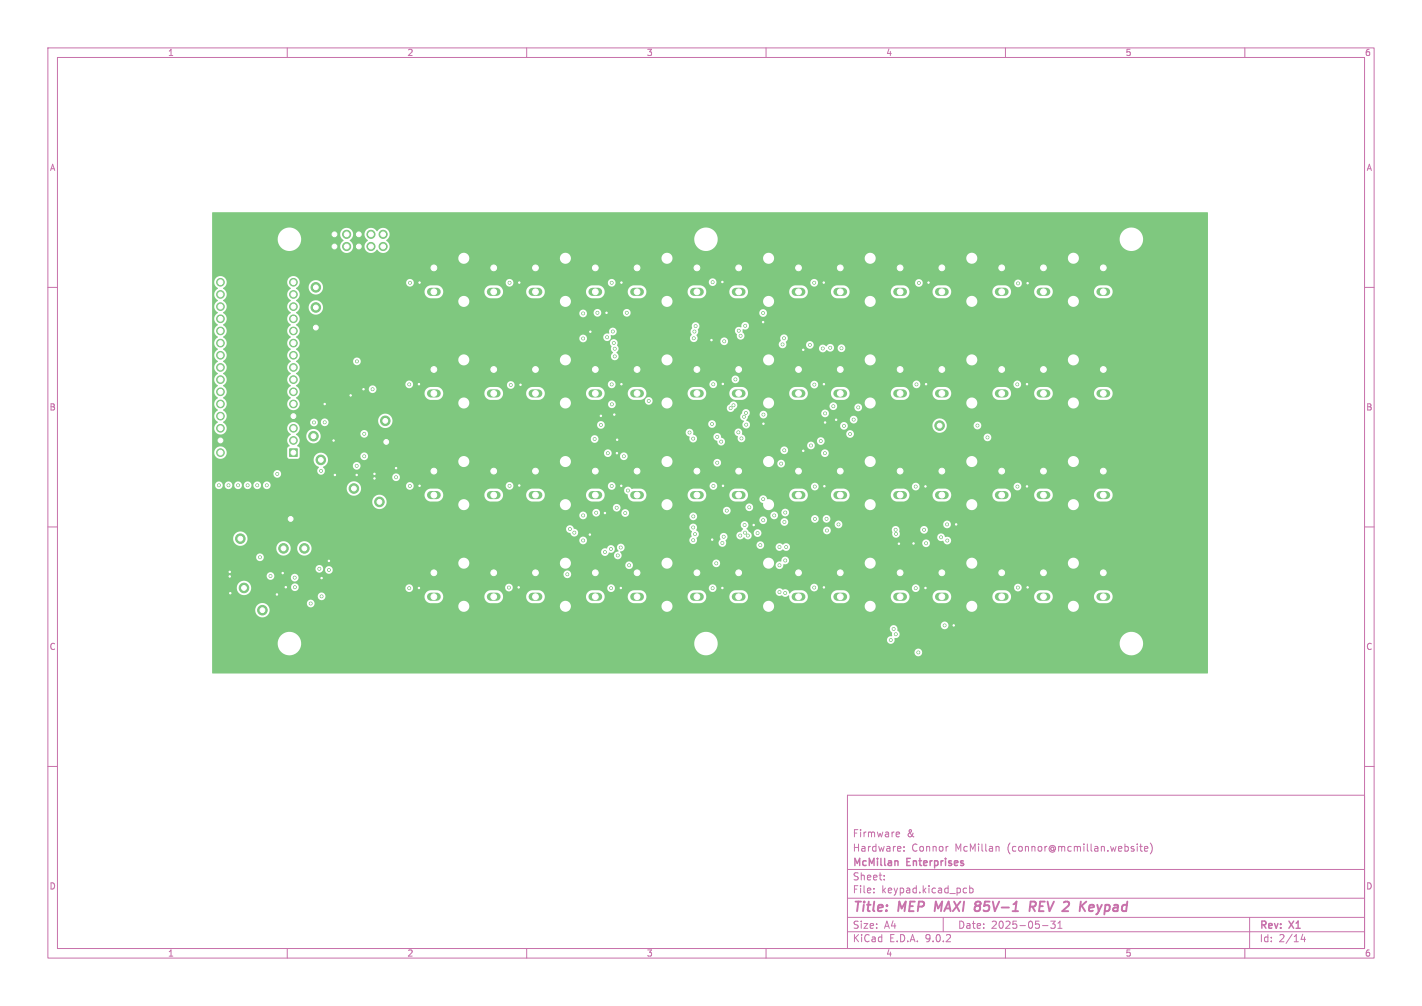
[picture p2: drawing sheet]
<svg xmlns="http://www.w3.org/2000/svg" width="297mm" height="210mm" viewBox="0 0 297 210" stroke-linecap="round" stroke-linejoin="round" font-family="sans-serif">
<defs><g id="words">
<g font-size="2.8" fill="#c872ab">
<text x="178" y="190.9">Title:</text>
<text x="187.7" y="190.9">MEP</text>
<text x="196.1" y="190.9">MAXI</text>
<text x="205.3" y="190.9">85V-1</text>
<text x="217.5" y="190.9">REV 2</text>
<text x="229.6" y="190.9">Keypad</text>
</g>
<g font-size="2.1" fill="#c872ab">
<text x="178" y="178">Hardware:</text>
<text x="178" y="175">Firmware</text>
<text x="189.4" y="175">&amp;</text>
<text x="190.4" y="178">Connor</text>
<text x="199.5" y="178">McMillan</text>
<text x="210.5" y="178">(connor@mcmillan.website)</text>
<text x="178" y="184">Sheet:</text>
<text x="178" y="181.2">McMillan</text>
<text x="189.5" y="181.2">Enterprises</text>
<text x="178" y="186.7">File:</text>
<text x="184.1" y="186.7">keypad.kicad_pcb</text>
<text x="178" y="196.9">KiCad</text>
<text x="178" y="194.1">Size:</text>
<text x="184.7" y="194.1">A4</text>
<text x="185.7" y="196.9">E.D.A.</text>
<text x="193.3" y="196.9">9.0.2</text>
<text x="200" y="194.1">Date:</text>
<text x="207" y="194.1">2025-05-31</text>
<text x="263" y="194.3">Rev:</text>
<text x="263" y="196.9">Id:</text>
<text x="267.1" y="196.9">2/14</text>
<text x="269.4" y="194.3">X1</text>
</g>
<g font-size="1.8" fill="#c872ab">
<text x="35" y="11.9">1</text>
<text x="85" y="11.9">2</text>
<text x="135" y="11.9">3</text>
<text x="185" y="11.9">4</text>
<text x="235" y="11.9">5</text>
<text x="285" y="11.9">6</text>
<text x="10.3" y="35.9">A</text>
<text x="285.4" y="35.9">A</text>
<text x="10.3" y="85.9">B</text>
<text x="285.3" y="85.9">B</text>
<text x="10.3" y="135.9">C</text>
<text x="285.3" y="135.9">C</text>
<text x="10.3" y="185.9">D</text>
<text x="285.3" y="185.9">D</text>
<text x="35" y="199.9">1</text>
<text x="85" y="199.9">2</text>
<text x="135" y="199.9">3</text>
<text x="185" y="199.9">4</text>
<text x="235" y="199.9">5</text>
<text x="285" y="199.9">6</text>
</g>
</g></defs>
<g fill="none" stroke="#c872ab" stroke-width=".21">
<path d="M10 10h277v190h-277zM12 12h273v186h-273zM60 10v2M110 10v2M160 10v2M210 10v2M260 10v2M10 60h2M285 60h2M10 110h2M285 110h2M10 160h2"/>
<path d="M177 166h108v32h-108zM187.2 174.6h.6M187.2 173.8l.5-.1 .2 .4-.7 .1M188.8 177.6v.1M188.8 176.8v.1M197.9 176.7h.1M208.2 176.7l.5 .2v.8M237.5 176.2v.1M237.5 176.7v1M238 176.7h.6M238.2 176.2v1.3l.4 .2M239 177.2l.7-.1v-.3l-.5-.1-.2 .2 .1 .7h.6"/>
<path d="M240.2 176a1.72 1.72 0 0 1 0 2.3M285 160h2M60 198v2M110 198v2M160 198v2M177 194.5h108M177 191.5h108M177 187.5h108M177 181.5h108M182.5 186.3v.1M182.5 185.5v.1M184.7 183.6v.1"/>
<path d="M184.7 182.8v.1M197 191.5v3M201.3 186.3h.6M201.3 185.5h.6M202.5 185.5l.5-.1 .2 .3-.1 .6h-.6M202.5 184.9v1.5M210 198v2M217.7 193.2h1.2M219.5 192.3h.9l-.5 .6 .4 .1v.7l-.2 .1-.6-.1M221 193.8h.8M221 192.7l.4-.4v1.5M260 198v2"/>
<path d="M261 191.5v6.5M272.1 195l-.4 1.1h1M272.5 195.6v1"/>
</g>
<path d="M195.5 188.2l-.3 2M204 189.1h.4M204.1 188.2h.4M204.4 189.1l.2 .1M204.6 190l-.3 .2M204.6 189l-.2 .1M215.1 189.3h.8l.3-.2a.51 .51 0 0 0-.2-.9h-.7l-.3 2M215.6 189.3l.6 .9M227.8 188.9l.6 .1 .1 .4-1 .1M228.3 190.1l-.6 .1" fill="none" stroke="#c872ab" stroke-width=".4"/>
<path d="M187.3 179.7l.3 .2v.8" fill="none" stroke="#c872ab" stroke-width=".3"/>
<g fill="#7fc87f" stroke="#7fc87f" stroke-width=".21">
<path d="M60.5 93.7h1.6v1.6h-1.6z"/>
<path d="M69.1 48.1h1.5v1.6h-1.5z"/>
<circle cx="65.5" cy="91.1" r="1"/>
<circle cx="59.2" cy="114.5" r="1"/>
<circle cx="46" cy="94.5" r=".8"/>
<circle cx="46" cy="91.9" r=".8"/>
<circle cx="46" cy="89.4" r=".8"/>
<circle cx="46" cy="86.9" r=".8"/>
<circle cx="46" cy="84.3" r=".8"/>
<circle cx="46" cy="81.8" r=".8"/>
<circle cx="46" cy="79.2" r=".8"/>
<circle cx="46" cy="76.7" r=".8"/>
<circle cx="46" cy="74.2" r=".8"/>
<circle cx="46" cy="71.6" r=".8"/>
<circle cx="46" cy="69.1" r=".8"/>
<circle cx="46" cy="66.5" r=".8"/>
<circle cx="46" cy="64" r=".8"/>
<circle cx="46" cy="61.5" r=".8"/>
<circle cx="46" cy="58.9" r=".8"/>
<circle cx="61.3" cy="58.9" r=".8"/>
<circle cx="61.3" cy="61.5" r=".8"/>
<circle cx="61.3" cy="64" r=".8"/>
<circle cx="61.3" cy="66.5" r=".8"/>
<circle cx="61.3" cy="69.1" r=".8"/>
<circle cx="61.3" cy="71.6" r=".8"/>
<circle cx="61.3" cy="74.2" r=".8"/>
<circle cx="61.3" cy="76.7" r=".8"/>
<circle cx="61.3" cy="79.2" r=".8"/>
<circle cx="61.3" cy="81.8" r=".8"/>
<circle cx="61.3" cy="84.3" r=".8"/>
<circle cx="61.3" cy="86.9" r=".8"/>
<circle cx="61.3" cy="89.4" r=".8"/>
<circle cx="61.3" cy="91.9" r=".8"/>
<circle cx="80.7" cy="92.3" r="1"/>
<circle cx="67" cy="96" r="1"/>
<circle cx="66" cy="68.4" r="1"/>
<circle cx="50.2" cy="112.4" r="1"/>
<circle cx="66" cy="64.2" r="1"/>
<circle cx="73.9" cy="102" r="1"/>
<circle cx="79.2" cy="104.8" r="1"/>
<circle cx="196.2" cy="88.8" r="1"/>
<circle cx="63.6" cy="114.5" r="1"/>
<circle cx="51" cy="122.7" r="1"/>
<circle cx="60.7" cy="108.3" r="1"/>
<circle cx="66" cy="60" r="1"/>
<circle cx="54.8" cy="127.4" r="1"/>
<circle cx="80.5" cy="87.9" r="1"/>
<circle cx="80" cy="51.5" r=".85"/>
<circle cx="80" cy="48.9" r=".85"/>
<circle cx="77.5" cy="51.5" r=".85"/>
<circle cx="77.5" cy="48.9" r=".85"/>
<circle cx="74.9" cy="51.5" r=".85"/>
<circle cx="74.9" cy="48.9" r=".85"/>
<circle cx="72.4" cy="51.5" r=".85"/>
<circle cx="72.4" cy="48.9" r=".85"/>
<circle cx="69.9" cy="51.5" r=".85"/>
<circle cx="57.9" cy="98.9" r=".3"/>
<circle cx="150.9" cy="58.9" r=".3"/>
<circle cx="128.9" cy="94.6" r=".3"/>
<circle cx="108.7" cy="80.3" r=".3"/>
<circle cx="199.7" cy="109.5" r=".3"/>
<circle cx="172.1" cy="59" r=".3"/>
<circle cx="193.9" cy="59" r=".3"/>
<circle cx="157.4" cy="109.6" r=".3"/>
<circle cx="172.3" cy="88.2" r=".3"/>
<circle cx="78.2" cy="99.9" r=".3"/>
<circle cx="151" cy="101.4" r=".3"/>
<circle cx="48" cy="120.3" r=".3"/>
<circle cx="108.5" cy="59" r=".3"/>
<circle cx="126.7" cy="65.3" r=".3"/>
<circle cx="187.7" cy="113.5" r=".3"/>
<circle cx="174.6" cy="87.6" r=".3"/>
<circle cx="193.3" cy="101.5" r=".3"/>
<circle cx="78.2" cy="98.9" r=".3"/>
<circle cx="214.6" cy="122.6" r=".3"/>
<circle cx="87.5" cy="80.2" r=".3"/>
<circle cx="73.2" cy="82.5" r=".3"/>
<circle cx="69.7" cy="92" r=".3"/>
<circle cx="87.5" cy="122.7" r=".3"/>
<circle cx="172.2" cy="101.5" r=".3"/>
<circle cx="128.3" cy="86.5" r=".3"/>
<circle cx="193.4" cy="80.2" r=".3"/>
<circle cx="87.6" cy="59" r=".3"/>
<circle cx="48" cy="119.4" r=".3"/>
<circle cx="159.5" cy="88.5" r=".3"/>
<circle cx="57.8" cy="124.1" r=".3"/>
<circle cx="123.2" cy="111.6" r=".3"/>
<circle cx="67.8" cy="84.3" r=".3"/>
<circle cx="129.8" cy="101.4" r=".3"/>
<circle cx="150.9" cy="122.7" r=".3"/>
<circle cx="126.4" cy="107.1" r=".3"/>
<circle cx="129.8" cy="59" r=".3"/>
<circle cx="193.3" cy="122.7" r=".3"/>
<circle cx="108.5" cy="101.4" r=".3"/>
<circle cx="125.5" cy="86.8" r=".3"/>
<circle cx="167.8" cy="94.1" r=".3"/>
<circle cx="214.5" cy="101.5" r=".3"/>
<circle cx="167.8" cy="73" r=".3"/>
<circle cx="69.9" cy="99.2" r=".3"/>
<circle cx="75.9" cy="81.3" r=".3"/>
<circle cx="68.7" cy="117.1" r=".3"/>
<circle cx="129.8" cy="80.2" r=".3"/>
<circle cx="159.4" cy="67.2" r=".3"/>
<circle cx="148.6" cy="71" r=".3"/>
<circle cx="123.3" cy="69.3" r=".3"/>
<circle cx="59.7" cy="122.6" r=".3"/>
<circle cx="172.1" cy="80.2" r=".3"/>
<circle cx="151" cy="80.2" r=".3"/>
<circle cx="199.2" cy="130.6" r=".3"/>
<circle cx="190.8" cy="113.5" r=".3"/>
<circle cx="82.7" cy="97.7" r=".3"/>
<circle cx="214.5" cy="80.2" r=".3"/>
<circle cx="128.9" cy="91.8" r=".3"/>
<circle cx="74.5" cy="99.2" r=".3"/>
<circle cx="172.1" cy="122.6" r=".3"/>
<circle cx="108.3" cy="122.6" r=".3"/>
<circle cx="67.2" cy="120.7" r=".3"/>
<circle cx="59" cy="119.6" r=".3"/>
<circle cx="214.6" cy="59.1" r=".3"/>
<circle cx="129.7" cy="122.7" r=".3"/>
<circle cx="148.8" cy="112.7" r=".3"/>
<circle cx="48.1" cy="123.8" r=".3"/>
<circle cx="87.6" cy="101.4" r=".3"/>
<circle cx="127.6" cy="122.8" r=".3"/>
<circle cx="172.3" cy="86.3" r=".3"/>
<circle cx="155.5" cy="109.6" r=".3"/>
<circle cx="51.7" cy="101.3" r=".3"/>
<circle cx="155.6" cy="68" r=".3"/>
<circle cx="55.7" cy="101.3" r=".3"/>
<circle cx="106.3" cy="122.7" r=".3"/>
<circle cx="68.7" cy="119" r=".3"/>
<circle cx="212.6" cy="122.7" r=".3"/>
<circle cx="49.7" cy="101.3" r=".3"/>
<circle cx="67.2" cy="124.5" r=".3"/>
<circle cx="170.1" cy="122.7" r=".3"/>
<circle cx="197.3" cy="130.6" r=".3"/>
<circle cx="130.6" cy="107.1" r=".3"/>
<circle cx="61.6" cy="122.6" r=".3"/>
<circle cx="159.5" cy="86.6" r=".3"/>
<circle cx="170.1" cy="80.3" r=".3"/>
<circle cx="155.9" cy="88.7" r=".3"/>
<circle cx="212.5" cy="80.2" r=".3"/>
<circle cx="191.9" cy="59.1" r=".3"/>
<circle cx="106.4" cy="101.4" r=".3"/>
<circle cx="65.6" cy="88.2" r=".3"/>
<circle cx="170.2" cy="101.6" r=".3"/>
<circle cx="121.8" cy="70.7" r=".3"/>
<circle cx="66.7" cy="118.7" r=".3"/>
<circle cx="149" cy="80.2" r=".3"/>
<circle cx="149" cy="101.4" r=".3"/>
<circle cx="191.3" cy="122.8" r=".3"/>
<circle cx="74.5" cy="97.3" r=".3"/>
<circle cx="124.5" cy="107" r=".3"/>
<circle cx="45.7" cy="101.3" r=".3"/>
<circle cx="121.8" cy="65.4" r=".3"/>
<circle cx="53.7" cy="101.3" r=".3"/>
<circle cx="64.9" cy="126" r=".3"/>
<circle cx="130.9" cy="65.3" r=".3"/>
<circle cx="170.1" cy="59" r=".3"/>
<circle cx="127.8" cy="59" r=".3"/>
<circle cx="212.5" cy="101.6" r=".3"/>
<circle cx="54.3" cy="116.3" r=".3"/>
<circle cx="191.4" cy="80.2" r=".3"/>
<circle cx="85.5" cy="122.8" r=".3"/>
<circle cx="212.6" cy="59.2" r=".3"/>
<circle cx="77.8" cy="81.3" r=".3"/>
<circle cx="148.8" cy="122.8" r=".3"/>
<circle cx="106.4" cy="59" r=".3"/>
<circle cx="124.8" cy="65.3" r=".3"/>
<circle cx="85.6" cy="101.4" r=".3"/>
<circle cx="125.5" cy="88.7" r=".3"/>
<circle cx="127.8" cy="101.4" r=".3"/>
<circle cx="76.1" cy="95.3" r=".3"/>
<circle cx="106.7" cy="80.4" r=".3"/>
<circle cx="127" cy="94.6" r=".3"/>
<circle cx="159.4" cy="65.3" r=".3"/>
<circle cx="197.8" cy="109.5" r=".3"/>
<circle cx="82.7" cy="99.6" r=".3"/>
<circle cx="67.8" cy="88.2" r=".3"/>
<circle cx="127.8" cy="80.2" r=".3"/>
<circle cx="191.3" cy="101.6" r=".3"/>
<circle cx="121.8" cy="107.6" r=".3"/>
<circle cx="121.8" cy="112.8" r=".3"/>
<circle cx="47.7" cy="101.3" r=".3"/>
<circle cx="148.8" cy="58.9" r=".3"/>
<circle cx="85.6" cy="59" r=".3"/>
<circle cx="85.5" cy="80.2" r=".3"/>
<circle cx="74.5" cy="75.4" r=".3"/>
<circle cx="76.1" cy="90.6" r=".3"/>
<circle cx="56.5" cy="120.2" r=".3"/>
<circle cx="61.6" cy="120.6" r=".3"/>
<circle cx="124.2" cy="91.7" r=".3"/>
<circle cx="119.9" cy="111.2" r=".3"/>
<circle cx="119" cy="110.5" r=".3"/>
<circle cx="131.1" cy="102.4" r=".3"/>
<circle cx="130.3" cy="95.3" r=".3"/>
<circle cx="127.8" cy="84.4" r=".3"/>
<circle cx="135.5" cy="83.7" r=".3"/>
<circle cx="206.2" cy="91.3" r=".3"/>
<circle cx="204.2" cy="88.8" r=".3"/>
<circle cx="118.5" cy="119.9" r=".3"/>
<circle cx="67.1" cy="98.3" r=".3"/>
<circle cx="129" cy="116" r=".3"/>
<circle cx="193.4" cy="113.4" r=".3"/>
<circle cx="129.7" cy="114.3" r=".3"/>
<circle cx="193" cy="110.6" r=".3"/>
<circle cx="196.6" cy="112.2" r=".3"/>
<circle cx="169.2" cy="72" r=".3"/>
<circle cx="171.9" cy="72.7" r=".3"/>
<circle cx="144.9" cy="70.6" r=".3"/>
<circle cx="145" cy="69.2" r=".3"/>
<circle cx="145.3" cy="68.1" r=".3"/>
<circle cx="144.8" cy="91.6" r=".3"/>
<circle cx="163.7" cy="70.6" r=".3"/>
<circle cx="175.8" cy="72.7" r=".3"/>
<circle cx="150.9" cy="113.4" r=".3"/>
<circle cx="144" cy="90.3" r=".3"/>
<circle cx="144.8" cy="112.8" r=".3"/>
<circle cx="126.8" cy="70.4" r=".3"/>
<circle cx="128.4" cy="74.4" r=".3"/>
<circle cx="153.6" cy="79.2" r=".3"/>
<circle cx="128.4" cy="72.8" r=".3"/>
<circle cx="173.4" cy="72.6" r=".3"/>
<circle cx="163.5" cy="71.9" r=".3"/>
<circle cx="150.6" cy="92.2" r=".3"/>
<circle cx="172.3" cy="94.6" r=".3"/>
<circle cx="163.2" cy="96.8" r=".3"/>
<circle cx="179.3" cy="85.1" r=".3"/>
<circle cx="169.4" cy="93" r=".3"/>
<circle cx="174" cy="84.8" r=".3"/>
<circle cx="171.4" cy="92.1" r=".3"/>
<circle cx="154.6" cy="111.8" r=".3"/>
<circle cx="156.2" cy="111.8" r=".3"/>
<circle cx="151.2" cy="112.1" r=".3"/>
<circle cx="153.2" cy="84.6" r=".3"/>
<circle cx="155.8" cy="86.2" r=".3"/>
<circle cx="151.3" cy="71.2" r=".3"/>
<circle cx="154.7" cy="70.1" r=".3"/>
<circle cx="163.8" cy="94" r=".3"/>
<circle cx="178.3" cy="87.6" r=".3"/>
<circle cx="177.6" cy="90.6" r=".3"/>
<circle cx="176.3" cy="88.9" r=".3"/>
<circle cx="154.2" cy="90.3" r=".3"/>
<circle cx="155.6" cy="111.2" r=".3"/>
<circle cx="149.8" cy="96.6" r=".3"/>
<circle cx="149.8" cy="91.2" r=".3"/>
<circle cx="154.9" cy="91.5" r=".3"/>
<circle cx="197.8" cy="112.8" r=".3"/>
<circle cx="162.8" cy="114.2" r=".3"/>
<circle cx="162.8" cy="118" r=".3"/>
<circle cx="159.4" cy="108.6" r=".3"/>
<circle cx="186.6" cy="131.3" r=".3"/>
<circle cx="162.8" cy="123.6" r=".3"/>
<circle cx="145.2" cy="111.5" r=".3"/>
<circle cx="128.2" cy="71.6" r=".3"/>
<circle cx="128" cy="69.2" r=".3"/>
<circle cx="144.8" cy="110.1" r=".3"/>
<circle cx="163.8" cy="109" r=".3"/>
<circle cx="187.1" cy="111.5" r=".3"/>
<circle cx="172.7" cy="110.7" r=".3"/>
<circle cx="154.3" cy="69" r=".3"/>
<circle cx="161.7" cy="107.6" r=".3"/>
<circle cx="175.1" cy="109.5" r=".3"/>
<circle cx="156.5" cy="105.9" r=".3"/>
<circle cx="152.6" cy="85.2" r=".3"/>
<circle cx="155.4" cy="87" r=".3"/>
<circle cx="187.1" cy="110.6" r=".3"/>
<circle cx="172.6" cy="108.3" r=".3"/>
<circle cx="170.2" cy="108.3" r=".3"/>
<circle cx="164" cy="123.8" r=".3"/>
<circle cx="164" cy="117" r=".3"/>
<circle cx="164" cy="107" r=".3"/>
<circle cx="164.2" cy="114.2" r=".3"/>
<circle cx="187.1" cy="132.4" r=".3"/>
<circle cx="148.7" cy="88.5" r=".3"/>
<circle cx="159.4" cy="104.2" r=".3"/>
<circle cx="151.8" cy="106.6" r=".3"/>
<circle cx="126.4" cy="115.2" r=".3"/>
<circle cx="186" cy="133.6" r=".3"/>
<circle cx="127.6" cy="114.6" r=".3"/>
<circle cx="128.8" cy="106" r=".3"/>
<circle cx="144.8" cy="107.8" r=".3"/>
<circle cx="158.8" cy="113.8" r=".3"/>
<circle cx="158.2" cy="111.3" r=".3"/>
<circle cx="191.8" cy="136.2" r=".3"/>
<circle cx="149.6" cy="117.6" r=".3"/>
<circle cx="131.4" cy="118" r=".3"/>
</g>
<g fill="none" stroke="#7fc87f" stroke-width="1.7">
<path d="M90 55.9h1.2M102.5 55.9h1.2M111.2 55.9h1.2M123.7 55.9h1.2M132.5 55.9h1.2M145 55.9h1.2M153.7 55.9h1.2M166.2 55.9h1.2M174.9 55.9h1.2M187.4 55.9h1.2M196.1 55.9h1.2M208.6 55.9h1.2"/>
<path d="M217.3 55.9h1.2M229.8 55.9h1.2M90 60.9h1.2M90 77.1h1.2M102.5 60.9h1.2M102.5 77.1h1.2M111.2 60.9h1.2M111.2 77.1h1.2M123.7 60.9h1.2M123.7 77.1h1.2M132.5 60.9h1.2M132.5 77.1h1.2"/>
<path d="M145 60.9h1.2M145 77.1h1.2M153.7 60.9h1.2M153.7 77.1h1.2M166.2 60.9h1.2M166.2 77.1h1.2M174.9 60.9h1.2M174.9 77.1h1.2M187.4 60.9h1.2M187.4 77.1h1.2M196.1 60.9h1.2M196.1 77.1h1.2"/>
<path d="M208.6 60.9h1.2M208.6 77.1h1.2M217.3 60.9h1.2M217.3 77.1h1.2M229.8 60.9h1.2M229.8 77.1h1.2M90 82.1h1.2M90 98.4h1.2M102.5 82.1h1.2M102.5 98.4h1.2M111.2 82.1h1.2M111.2 98.4h1.2"/>
<path d="M123.7 82.1h1.2M123.7 98.4h1.2M132.5 82.1h1.2M132.5 98.4h1.2M145 82.1h1.2M145 98.4h1.2M153.7 82.1h1.2M153.7 98.4h1.2M166.2 82.1h1.2M166.2 98.4h1.2M174.9 82.1h1.2M174.9 98.4h1.2"/>
<path d="M187.4 82.1h1.2M187.4 98.4h1.2M196.1 82.1h1.2M196.1 98.4h1.2M208.6 82.1h1.2M208.6 98.4h1.2M217.3 82.1h1.2M217.3 98.4h1.2M229.8 82.1h1.2M229.8 98.4h1.2M90 119.6h1.2M90 103.4h1.2"/>
<path d="M102.5 119.6h1.2M102.5 103.4h1.2M111.2 119.6h1.2M111.2 103.4h1.2M123.7 119.6h1.2M123.7 103.4h1.2M132.5 119.6h1.2M132.5 103.4h1.2M145 119.6h1.2M145 103.4h1.2M153.7 119.6h1.2M153.7 103.4h1.2"/>
<path d="M166.2 119.6h1.2M166.2 103.4h1.2M174.9 119.6h1.2M174.9 103.4h1.2M187.4 119.6h1.2M187.4 103.4h1.2M196.1 119.6h1.2M196.1 103.4h1.2M208.6 119.6h1.2M208.6 103.4h1.2M217.3 119.6h1.2M217.3 103.4h1.2"/>
<path d="M229.8 119.6h1.2M229.8 103.4h1.2M90 124.6h1.2M102.5 124.6h1.2M111.2 124.6h1.2M123.7 124.6h1.2M132.5 124.6h1.2M145 124.6h1.2M153.7 124.6h1.2M166.2 124.6h1.2M174.9 124.6h1.2M187.4 124.6h1.2"/>
<path d="M196.1 124.6h1.2M208.6 124.6h1.2M217.3 124.6h1.2M229.8 124.6h1.2"/>
</g>
<path d="M44.3 44.4l207.9-.1 .1 .1-.1 96.2-207.9-.1v-6.3h13.7a2.45 2.45 0 0 0 2.4 2.6 2.45 2.45 0 0 0 2.5-2.6h82.1v.3a2.45 2.45 0 0 0 1.5 2.1 2.45 2.45 0 0 0 2.6-.5h41.9v.2a.8 .8 0 0 0 1.2 .6 .8 .8 0 0 0 0-1.4 .8 .8 0 0 0-1.2 .6h-41.9l.2-.1a2.44 2.44 0 0 0 .5-2.5h35.4v.2a.8 .8 0 0 0 1.4 .5h47.2v.3a2.45 2.45 0 0 0 3.8 2 2.45 2.45 0 0 0 0-4.3 2.45 2.45 0 0 0-3.8 2h-47.2l.2-.4v-.5a.98 .98 0 0 0 1.1-1.1l-.4-.5a.81 .81 0 0 0-.4-1.1 .81 .81 0 0 0-1 .3 .81 .81 0 0 0 .1 1.1l.1 .7-.1 .1a.8 .8 0 0 0-1 .7h-35.4l-.1-.1a2.45 2.45 0 0 0-2.7-1.5 2.45 2.45 0 0 0-2 2.3h-82.1v-.3a2.45 2.45 0 0 0-2.6-2 2.45 2.45 0 0 0-2.3 2.3h-13.7v-3.7h152.2v.1a.8 .8 0 0 0 1.2 .6 .8 .8 0 0 0 0-1.3 .8 .8 0 0 0-1.2 .6h-152.2v-3.2h9v.2a1.5 1.5 0 0 0 1.5 1.4 1.5 1.5 0 0 0 1.5-1.4 1.5 1.5 0 0 0-1.2-1.6h9v.2a.8 .8 0 0 0 .6 .7 .8 .8 0 0 0 .8-.3h30.2v.2a1.15 1.15 0 0 0 1.3 1 1.15 1.15 0 0 0 1-1.2h18.9v.2a1.15 1.15 0 0 0 1.3 1 1.15 1.15 0 0 0 1-1.2h19v.2a1.15 1.15 0 0 0 1.2 1 1.15 1.15 0 0 0 1.1-1.2h18.9v.2a1.15 1.15 0 0 0 1.2 1 1.15 1.15 0 0 0 1.1-1.2h18.9v.2a1.15 1.15 0 0 0 1.2 1 1.15 1.15 0 0 0 1.1-1.2h18.9v.2a1.15 1.15 0 0 0 1.3 1 1.15 1.15 0 0 0 1-1.2h18.9v.2a1.15 1.15 0 0 0 1.8 .9 1.15 1.15 0 0 0 0-2 1.15 1.15 0 0 0-1.8 .9h-18.9v-.1a1.15 1.15 0 0 0-1.2-1 1.15 1.15 0 0 0-1.1 1.1h-18.9v-.1a1.15 1.15 0 0 0-1.2-1 1.15 1.15 0 0 0-1.1 1.1h-18.9v-.1a1.15 1.15 0 0 0-1.2-1 1.15 1.15 0 0 0-1.1 1.1h-18.9l-.1-.1a1.15 1.15 0 0 0-1.1-1 1.15 1.15 0 0 0-1.1 1.1h-19v-.1a1.15 1.15 0 0 0-1.2-1 1.15 1.15 0 0 0-1.1 1.1h-18.9v-.1a1.15 1.15 0 0 0-1.2-1 1.15 1.15 0 0 0-1.1 1.1l-30.1-.1a.8 .8 0 0 0-.4-1.2 .8 .8 0 0 0-1.1 .7h-9.2a1.51 1.51 0 0 0-1.6 1.4h-9v-2.9h22.1v.2a.8 .8 0 0 0 .8 .7 .8 .8 0 0 0 .8-.8h20.7v.4a1.35 1.35 0 0 0 1.2 1h1.4l.6-.2 .6-.6 .1-.6h8.6v.5a1.34 1.34 0 0 0 1.2 .9h1.4l.6-.2 .5-.4 .2-.8h4.8l.1 .5a1.34 1.34 0 0 0 1.1 .9h1.4l.6-.2 .6-.6 .1-.6h8.6l.1 .5a1.34 1.34 0 0 0 1.1 .9h1.4l.6-.2 .5-.4 .2-.8h4.8l.1 .5a1.34 1.34 0 0 0 1.2 .9h1.4l.6-.2 .4-.4 .2-.8h8.6l.1 .5a1.34 1.34 0 0 0 1.2 .9h1.4l.6-.2 .5-.6 .1-.6h4.8l.1 .5a1.34 1.34 0 0 0 1.2 .9h1.6a1.35 1.35 0 0 0 1-1 1.35 1.35 0 0 0-.5-1.4h6.3v.2a.94 .94 0 0 0 1.4 .6 .81 .81 0 0 0 1.2 0l.2 .1 .1 .5a1.35 1.35 0 0 0 1.2 1h1.4l.6-.2 .4-.4 .2-.8h4.8l.1 .5a1.34 1.34 0 0 0 1.2 .9h1.4l.6-.2 .5-.4 .2-.8h8.5l.1 .5a1.34 1.34 0 0 0 1.2 .9h1.4l.6-.2 .6-.6 .1-.6h4.8v.5a1.34 1.34 0 0 0 1.2 .9h1.4l.6-.2 .6-.6 .1-.6h8.6v.5a1.34 1.34 0 0 0 1.2 .9h1.4l.6-.2 .5-.4 .2-.8h4.8l.1 .5a1.34 1.34 0 0 0 1.1 .9h1.4l.6-.2 .5-.4 .2-.8h8.6l.1 .5a1.34 1.34 0 0 0 1.1 .9h1.7a1.35 1.35 0 0 0 1-1.4 1.35 1.35 0 0 0-1.3-1.3h-1.4a1.35 1.35 0 0 0-1.2 1.3h-8.6v-.2a1.35 1.35 0 0 0-1.3-1.1h-1.4a1.35 1.35 0 0 0-1.2 1.3h-4.8l-.1-.2a1.35 1.35 0 0 0-1.2-1.1h-1.4a1.35 1.35 0 0 0-1.2 1.3h-8.6l-.1-.2a1.35 1.35 0 0 0-1.2-1.1h-1.4a1.35 1.35 0 0 0-1.2 1.3h-4.8l-.1-.2a1.35 1.35 0 0 0-1.2-1.1h-1.5a1.35 1.35 0 0 0-1.2 1.3h-8.5l-.1-.2a1.35 1.35 0 0 0-1.2-1.1h-1.5a1.35 1.35 0 0 0-1.2 1.3h-4.8v-.2a1.35 1.35 0 0 0-1.2-1.1l-1.6 .1-1 .6a1 1 0 0 0-1.5-.8 .8 .8 0 0 0-.8-.3 .8 .8 0 0 0-.6 .7h-6.3l-.7-.3h-1.5a1.35 1.35 0 0 0-1.2 1.3h-4.8v-.2a1.35 1.35 0 0 0-1.2-1.1h-1.5a1.35 1.35 0 0 0-1.2 1.3h-8.6v-.2a1.35 1.35 0 0 0-1.2-1.1h-1.5a1.35 1.35 0 0 0-1.2 1.3h-4.8v-.2a1.35 1.35 0 0 0-1.3-1.1h-1.4a1.35 1.35 0 0 0-1.2 1.3h-8.6v-.2a1.35 1.35 0 0 0-1.3-1.1h-1.4a1.35 1.35 0 0 0-1.2 1.3h-4.8l-.1-.2a1.35 1.35 0 0 0-1.2-1.1h-1.4a1.35 1.35 0 0 0-1.2 1.3h-8.6l-.1-.2a1.35 1.35 0 0 0-1.2-1.1h-1.4a1.35 1.35 0 0 0-1.2 1.3l-20.7-.1a.8 .8 0 0 0-.8-.7 .8 .8 0 0 0-.8 .7h-22.1v-1.8h5.2v.3a1.5 1.5 0 0 0 1.6 1.3 1.5 1.5 0 0 0 1.3-1.7h8.4v.2a.8 .8 0 0 0 .8 .7 .8 .8 0 0 0 .8-.7h22.3v.2a.8 .8 0 0 0 .9 .7 .8 .8 0 0 0 .6-1h19.3v.1a.8 .8 0 0 0 .8 .8 .8 .8 0 0 0 .8-.8h19.7v.2a.8 .8 0 0 0 .9 .7 .8 .8 0 0 0 .7-.9h19.6v.2a.8 .8 0 0 0 1 .7 .8 .8 0 0 0 .6-1h19.7v.1a.8 .8 0 0 0 .8 .8 .8 .8 0 0 0 .8-.8h19.6v.2a.8 .8 0 0 0 .9 .7 .8 .8 0 0 0 .6-1h19.8v.1a.8 .8 0 0 0 1.2 .6 .8 .8 0 0 0 0-1.3 .8 .8 0 0 0-1.2 .6h-19.8a.8 .8 0 0 0-.8-.6 .8 .8 0 0 0-.7 .7h-19.6v-.1a.8 .8 0 0 0-.8-.7 .8 .8 0 0 0-.8 .7h-19.7a.8 .8 0 0 0-.8-.6 .8 .8 0 0 0-.8 .7h-19.6a.8 .8 0 0 0-.8-.7 .8 .8 0 0 0-.8 .7h-19.7v-.1a.8 .8 0 0 0-.8-.7 .8 .8 0 0 0-.8 .7h-19.3a.8 .8 0 0 0-.8-.6 .8 .8 0 0 0-.7 .7h-22.3a.8 .8 0 0 0-.7-.9 .8 .8 0 0 0-.9 .7h-8.4v-.1a1.51 1.51 0 0 0-1.6-1.2 1.51 1.51 0 0 0-1.3 1.4h-5.2v-2.4h11.4v.1a.8 .8 0 0 0 .7 .7 .8 .8 0 0 0 .9-.5h3.5v.2a.8 .8 0 0 0 1.3 .5 .8 .8 0 0 0-.3-1.4h55.9v.2a.8 .8 0 0 0 1.2 .6 .8 .8 0 0 0 0-1.4 .8 .8 0 0 0-1.2 .6h-56.1a.8 .8 0 0 0-.8 .7h-3.5a.8 .8 0 0 0-.6-1 .8 .8 0 0 0-1 .7h-11.4v-1.5h21.6v.1a.8 .8 0 0 0 .8 .8 .8 .8 0 0 0 .8-.7h.4v.2a.8 .8 0 0 0 1.2 .6 .8 .8 0 0 0 0-1.4 .8 .8 0 0 0-1.2 .6h-.4a.8 .8 0 0 0-.7-1 .8 .8 0 0 0-.9 .8h-21.6v-1.2h51.4v.2a1.15 1.15 0 0 0 1.3 1 1.15 1.15 0 0 0 1-1.2h18.9v.2a1.15 1.15 0 0 0 1.1 1 1.15 1.15 0 0 0 1.2-.8h11.4v.2a.8 .8 0 0 0 1.1 .6 .8 .8 0 0 0 .3-1.2h6.2v.2a1.15 1.15 0 0 0 1.2 1 1.15 1.15 0 0 0 1.1-1.2h8.3v.2a.8 .8 0 0 0 .9 .7 .8 .8 0 0 0 .7-.9h9v.2a1.15 1.15 0 0 0 1 1 1.15 1.15 0 0 0 1.2-.8h.4v.2a.84 .84 0 0 0 1 .7 .84 .84 0 0 0 .6-1h.6l.4-.3h16a1.15 1.15 0 0 0 1.1 1.2 1.15 1.15 0 0 0 1.2-1.2h18.9v.2a1.15 1.15 0 0 0 1.3 1 1.15 1.15 0 0 0 1-1.2h18.9v.2a1.15 1.15 0 0 0 1.8 .9 1.15 1.15 0 0 0 0-2 1.15 1.15 0 0 0-1.8 .9l-18.9-.1a1.15 1.15 0 0 0-1.2-1 1.15 1.15 0 0 0-1.1 1.1l-18.9-.1a1.15 1.15 0 0 0-1.2-1 1.15 1.15 0 0 0-1.1 1.1h-15.9a.83 .83 0 0 0-.6-1.3 .83 .83 0 0 0-.9 1h-.2a.8 .8 0 0 0-1 .7l-.3-.1a1.15 1.15 0 0 0-1-1.4 1.15 1.15 0 0 0-1.3 1.1h-9v-.1a.8 .8 0 0 0-.9-.6 .8 .8 0 0 0-.7 .7h-8.3a1.15 1.15 0 0 0-1.2-1.1 1.15 1.15 0 0 0-1.1 1.1l-6.3-.1a.8 .8 0 0 0-1.3 .5l-11.4-.1a1.15 1.15 0 0 0-.9-1.4 1.15 1.15 0 0 0-1.4 1.1l-18.9-.1a1.15 1.15 0 0 0-1.2-1 1.15 1.15 0 0 0-1.1 1.1h-51.4v-1.2h9.2v.1a.8 .8 0 0 0 1.2 .6 .8 .8 0 0 0 0-1.3 .8 .8 0 0 0-1.2 .6h-9.2v-1.9h13.4v.2a1.51 1.51 0 0 0 1.6 1.4 1.51 1.51 0 0 0 1.4-1.6h1.4v.2a1.5 1.5 0 0 0 1.2 1.4 1.5 1.5 0 0 0 1.6-.8h60.6v.1a.8 .8 0 0 0 1.4 .6h1.3v.1a.8 .8 0 0 0 1.2 .7 .8 .8 0 0 0 .1-1.4v-.2a.81 .81 0 0 0 1-.8 .81 .81 0 0 0-1.1-.7 .81 .81 0 0 0-.3 1.3v.2a.81 .81 0 0 0-.9 .8h-1.3l.3-.6a.83 .83 0 0 0 1.2-.5 .83 .83 0 0 0-.7-1 .83 .83 0 0 0-1 .7 .8 .8 0 0 0-1.2 .7h-60.6l.1-.1a1.51 1.51 0 0 0-1.1-2.1 1.51 1.51 0 0 0-1.8 1.4h-1.4v-.3a1.51 1.51 0 0 0-1.6-1.1 1.51 1.51 0 0 0-1.4 1.4h-13.4v-2.1h4.4v.3a1.5 1.5 0 0 0 1.4 1.4 1.5 1.5 0 0 0 1.6-1.3h69.3v.2a.8 .8 0 0 0 1.2 .6 .8 .8 0 0 0 0-1.4 .8 .8 0 0 0-1.2 .6h-69.3a1.5 1.5 0 0 0-1.3-1.7 1.5 1.5 0 0 0-1.7 1.3h-4.4v-1.9h73.9v.1a1.21 1.21 0 0 0 1 .9 .82 .82 0 0 0 .9 .5 .82 .82 0 0 0 .7-.9 .82 .82 0 0 0-1-.7l-.1-.3h24.3l.3 .7a.29 .29 0 0 1 .2 .3 .29 .29 0 0 1-.1 .3l.1 .6a1.05 1.05 0 0 0-.1 1.6h.6l.4-.2h4.7v.1a.8 .8 0 0 0 .6 .7 .8 .8 0 0 0 .9-.4h6.4v.2a.8 .8 0 0 0 .7 .7 .8 .8 0 0 0 .8-.5h2.5v.2a.88 .88 0 0 0 .6 .7 .88 .88 0 0 0 .9-.3 .83 .83 0 0 0 1.3 0 .83 .83 0 0 0-.1-1.2 .83 .83 0 0 0-1.2 .2 .82 .82 0 0 0-.9-.3 .82 .82 0 0 0-.6 .7h-2.5l.1-.4-.1-.4h33.1a.8 .8 0 0 0 1.1 .9 .8 .8 0 0 0 .3-1.4 .8 .8 0 0 0-1.3 .4l-.1 .1h-33.1a.8 .8 0 0 0-.9-.3 .8 .8 0 0 0-.6 .7h-6.4v-.6a.4 .4 0 0 1-.1-.4 .4 .4 0 0 1 .4-.3v-.7h1.9v.2a.87 .87 0 0 0 .7 .7 .87 .87 0 0 0 .9-.5 .82 .82 0 0 0 1.2 .4 .82 .82 0 0 0 .1-1.3h.7v.2a.8 .8 0 0 0 1.2 .6 .8 .8 0 0 0 .1-1.3h13.2v.1a.8 .8 0 0 0 1 .7 .8 .8 0 0 0 .6-1h12.8l.1 .5a.88 .88 0 0 0 .2 1 .88 .88 0 0 0 1.1 .1h8v.1a.91 .91 0 0 0 1.3 .7 .84 .84 0 0 0 1.1 .7 .84 .84 0 0 0 .5-1.2 .84 .84 0 0 0-1.2-.3 .82 .82 0 0 0-.8-.7 .82 .82 0 0 0-.9 .7h-8l.2-.6v-1h4.3v.2a.8 .8 0 0 0 1.2 .6 .8 .8 0 0 0 0-1.4 .8 .8 0 0 0-1.2 .6h-4.3l-.1-.1a.8 .8 0 0 0-.8-.6 .8 .8 0 0 0-.7 .7h-12.8a.8 .8 0 0 0-.9-.6 .8 .8 0 0 0-.7 .8l-13.3-.1a.8 .8 0 0 0-1.2 .6h-.7l-.8-.8a1.04 1.04 0 0 0 .1-1.4 .83 .83 0 0 0-1.2 .2 .83 .83 0 0 0 .4 1.2l-.2 .3a.62 .62 0 0 1-.8 .4l-.4 .6h-1.9a.84 .84 0 0 0-1.2-.3 .84 .84 0 0 0-.2 1.2l-.4 .7h-4.7l.2-.4-.1-.5a1.15 1.15 0 0 0 .3-1.4l-.4-.3a.83 .83 0 0 0-.2-1.3 .83 .83 0 0 0-1.2 .6l-24.3-.1a.8 .8 0 0 0-.9-.2 .8 .8 0 0 0-.6 .7h-73.9v-2.9h76.7v.2a.8 .8 0 0 0 1.2 .6 .8 .8 0 0 0 .1-1.3h1.4v.1a.8 .8 0 0 0 .9 .7 .8 .8 0 0 0 .7-.8h4.5v.2a.8 .8 0 0 0 1.3 .5h12.9v.2a.8 .8 0 0 0 1.2 .6h13.4v.2a.8 .8 0 0 0 .7 .7 .8 .8 0 0 0 .8-.5h2.9v.1a.8 .8 0 0 0 .6 .7 .8 .8 0 0 0 .9-.3h9.8v.2a.8 .8 0 0 0 .9 .7 .8 .8 0 0 0 .7-.9h21.1v.2a.8 .8 0 0 0 1.2 .6 .8 .8 0 0 0 0-1.4 .8 .8 0 0 0-1.2 .6l-21.1-.1a.8 .8 0 0 0-.8-.6 .8 .8 0 0 0-.8 .7h-9.8l.1-.7-.4-.4h5.2a.8 .8 0 0 0 .8 .8 .8 .8 0 0 0 .8-.9h.8v.2a.8 .8 0 0 0 1.3 .6 .8 .8 0 0 0 0-1.4 .8 .8 0 0 0-1.3 .6h-.8v-.1a.8 .8 0 0 0-.9-.6 .8 .8 0 0 0-.7 .8l-5.3-.1a.8 .8 0 0 0-1.1 .7l-2.8-.1a.8 .8 0 0 0-.6-1 .8 .8 0 0 0-1 .7h-13.4a.8 .8 0 0 0 .4-1h15.3v.2a.8 .8 0 0 0 1.2 .6 .8 .8 0 0 0 0-1.4h1.1v.2a.8 .8 0 0 0 1.2 .6 .8 .8 0 0 0 0-1.4 .8 .8 0 0 0-1.2 .6h-1.1a.8 .8 0 0 0-1.2 .6l-15.4-.1a.8 .8 0 0 0-.9-.4 .8 .8 0 0 0-.6 .7h-12.9l.3-.5-.3-.7h19.9v.2a.8 .8 0 0 0 1.3 .5 .8 .8 0 0 0-.3-1.4h3.7v.2a.8 .8 0 0 0 1.2 .6 .8 .8 0 0 0 0-1.4 .8 .8 0 0 0-1.2 .6h-3.8a.8 .8 0 0 0-.9 .7h-19.9a.8 .8 0 0 0-1.3 .5h-4.5a.8 .8 0 0 0-.8-.8 .8 .8 0 0 0-.8 .8l-1.5-.1a.8 .8 0 0 0-1.2 .6h-76.7v-2.8h33.4v.2a1.5 1.5 0 0 0 1.4 1.4 1.5 1.5 0 0 0 1.6-1h15v.1a1.15 1.15 0 0 0 1.3 1.1 1.15 1.15 0 0 0 1-1.2h18.9v.1a1.15 1.15 0 0 0 .9 1.1 1.15 1.15 0 0 0 1.3-.6h8.9v.2a.8 .8 0 0 0 1.3 .5 .8 .8 0 0 0-.2-1.3h9.1v.1a1.15 1.15 0 0 0 1.7 .9 1.15 1.15 0 0 0 0-1.9 1.15 1.15 0 0 0-1.7 .9l-9.2-.1a.8 .8 0 0 0-1 .7h-8.9l.1-.1a1.15 1.15 0 0 0-.8-1.6 1.15 1.15 0 0 0-1.5 1.1h-18.9v-.2a1.15 1.15 0 0 0-1.2-.9 1.15 1.15 0 0 0-1.1 1.1h-15v-.2a1.5 1.5 0 0 0-1.2-1.8 1.5 1.5 0 0 0-1.8 1.4h-33.4v-3.5h.6v.2a.8 .8 0 0 0 .9 .7 .8 .8 0 0 0 .7-.9h.4v.2a.8 .8 0 0 0 .9 .7 .8 .8 0 0 0 .7-.9h.4v.2a.8 .8 0 0 0 .9 .7 .8 .8 0 0 0 .7-.9h.4v.2a.8 .8 0 0 0 .9 .7 .8 .8 0 0 0 .7-.9h.4v.2a.8 .8 0 0 0 .9 .7 .8 .8 0 0 0 .7-.9h.4v.2a.8 .8 0 0 0 .6 .7 .8 .8 0 0 0 .8-.2h16.1v.2a1.51 1.51 0 0 0 2.3 1.1h14v.3a1.35 1.35 0 0 0 1.2 1.2h1.6a1.35 1.35 0 0 0 1.1-1.5h8.6v.3a1.35 1.35 0 0 0 1.2 1.2h1.6a1.35 1.35 0 0 0 1.1-1.5h4.8v.3a1.35 1.35 0 0 0 1.2 1.2h1.7a1.35 1.35 0 0 0 1-1.5h8.6v.3a1.35 1.35 0 0 0 1.2 1.2h1.7a1.35 1.35 0 0 0 .5-2.4h4.5v.2a1.02 1.02 0 0 0 .8 .8v.2a1.35 1.35 0 0 0 1.3 1.2h1.6a1.35 1.35 0 0 0 1-1.5h8.6v.3a1.35 1.35 0 0 0 1.3 1.2h1.6a1.35 1.35 0 0 0 1-1.5h4.8v.3a1.35 1.35 0 0 0 1.3 1.2h1.6l.8-.6h2.6v.2a.86 .86 0 0 0 .8 .7 1.18 1.18 0 0 0 1 1.5 1.18 1.18 0 0 0 1.3-1.2h18.9v.1a1.15 1.15 0 0 0 1.2 1.1 1.15 1.15 0 0 0 1.1-1.2h18.9v.1a1.15 1.15 0 0 0 1.3 1.1 1.15 1.15 0 0 0 1-1.2h18.9v.1a1.15 1.15 0 0 0 1.8 .9 1.15 1.15 0 0 0 0-1.9 1.15 1.15 0 0 0-1.8 .9h-18.9v-.2a1.15 1.15 0 0 0-1.2-.9 1.15 1.15 0 0 0-1.1 1.1h-18.9v-.2a1.15 1.15 0 0 0-1.2-.9 1.15 1.15 0 0 0-1.1 1.1h-18.9v-.2a1.26 1.26 0 0 0-1.5-.9 .81 .81 0 0 0-.8-.8 .81 .81 0 0 0-.8 .7h-2.6l.2-.9h8.6v.3a1.35 1.35 0 0 0 1.3 1.2h1.6a1.35 1.35 0 0 0 1-1.5h4.8v.3a1.35 1.35 0 0 0 1.3 1.2h1.6a1.35 1.35 0 0 0 1.1-1.5h8.5v.3a1.35 1.35 0 0 0 1.3 1.2h1.6a1.35 1.35 0 0 0 1.1-1.5h4.8v.3a1.35 1.35 0 0 0 1.2 1.2h1.6a1.35 1.35 0 0 0 1.1-1.5h8.6v.3a1.35 1.35 0 0 0 1.2 1.2h1.6a1.35 1.35 0 0 0 1.1-1.5h4.8v.3a1.35 1.35 0 0 0 1.2 1.2h1.7a1.35 1.35 0 0 0 1-1.5h8.6v.3a1.35 1.35 0 0 0 1.2 1.2h1.7a1.35 1.35 0 0 0 1-1.5 1.35 1.35 0 0 0-1.3-1.2h-1.4a1.35 1.35 0 0 0-1.2 1.2h-8.6v-.2a1.35 1.35 0 0 0-1.3-1h-1.4a1.35 1.35 0 0 0-1.2 1.2h-4.8l-.1-.2a1.35 1.35 0 0 0-1.2-1h-1.4a1.35 1.35 0 0 0-1.2 1.2h-8.6l-.1-.2a1.35 1.35 0 0 0-1.2-1h-1.4a1.35 1.35 0 0 0-1.2 1.2h-4.8l-.1-.2a1.35 1.35 0 0 0-1.2-1h-1.5a1.35 1.35 0 0 0-1.2 1.2h-8.5l-.1-.2a1.35 1.35 0 0 0-1.2-1h-1.5a1.35 1.35 0 0 0-1.2 1.2h-4.8v-.2a1.35 1.35 0 0 0-1.2-1h-1.5a1.35 1.35 0 0 0-1.2 1.2h-8.6v-.2a1.35 1.35 0 0 0-1.2-1h-1.5a1.35 1.35 0 0 0-1.2 1.2h-4.8v-.2a1.35 1.35 0 0 0-1.2-1h-1.5a1.35 1.35 0 0 0-1.2 1.2h-8.6v-.2a1.35 1.35 0 0 0-1.2-1h-1.5a.55 .55 0 0 1-.8-.3 .8 .8 0 0 0-1.2 .6h-4.5l-.8-.3h-1.4a1.35 1.35 0 0 0-1.2 1.2h-8.6v-.2a1.35 1.35 0 0 0-1.3-1h-1.4a1.35 1.35 0 0 0-1.2 1.2h-4.8l-.1-.2a1.35 1.35 0 0 0-1.2-1h-1.4a1.35 1.35 0 0 0-1.2 1.2h-8.6l-.1-.2a1.35 1.35 0 0 0-1.2-1h-1.4a1.35 1.35 0 0 0-1.2 1.2h-14l.2-.1a1.5 1.5 0 0 0 .4-1.7h9.5v.1a.8 .8 0 0 0 .9 .7 .8 .8 0 0 0 .7-.9h19.2v.2a.8 .8 0 0 0 .9 .7 .8 .8 0 0 0 .7-.8h19.8v.1a.8 .8 0 0 0 .8 .7 .8 .8 0 0 0 .8-.8h19.6v.1a.8 .8 0 0 0 .8 .8 .8 .8 0 0 0 .8-.8h19.6v.2a.8 .8 0 0 0 .9 .7 .8 .8 0 0 0 .7-.9h19.5v.2a.8 .8 0 0 0 .8 .7 .8 .8 0 0 0 .8-.9h19.6v.2a.8 .8 0 0 0 1.2 .6 .8 .8 0 0 0 0-1.4 .8 .8 0 0 0-1.2 .6h-19.6l-.1-.2a.8 .8 0 0 0-.8-.5 .8 .8 0 0 0-.7 .7h-19.5l-.1-.2a.8 .8 0 0 0-.8-.5 .8 .8 0 0 0-.7 .7h-19.6v-.1a.8 .8 0 0 0-.8-.8 .8 .8 0 0 0-.8 .8h-19.6a.8 .8 0 0 0-.8-.8 .8 .8 0 0 0-.8 .8l-19.8-.1a.8 .8 0 0 0-.8-.7 .8 .8 0 0 0-.8 .7h-19.2a.8 .8 0 0 0-.8-.7 .8 .8 0 0 0-.8 .8h-9.5l-.1-.2a1.5 1.5 0 0 0-1.6-.7 1.5 1.5 0 0 0-1.2 1.4l-16.1-.1a.8 .8 0 0 0-.3-1.2 .8 .8 0 0 0-1.1 .6h-.4v-.1a.8 .8 0 0 0-.9-.6 .8 .8 0 0 0-.7 .7h-.4v-.1a.8 .8 0 0 0-.9-.6 .8 .8 0 0 0-.7 .7h-.4v-.1a.8 .8 0 0 0-.9-.6 .8 .8 0 0 0-.7 .7h-.4v-.1a.8 .8 0 0 0-.9-.6 .8 .8 0 0 0-.7 .7h-.4v-.1a.8 .8 0 0 0-.9-.6 .8 .8 0 0 0-.7 .7h-.6v-2.3h12.8v.1a.8 .8 0 0 0 1.3 .6h23.5v.1a.8 .8 0 0 0 1.2 .6 .8 .8 0 0 0 0-1.4 .8 .8 0 0 0-1.2 .7h-23.5l.1-.1a.8 .8 0 0 0-.3-1.3 .8 .8 0 0 0-1.1 .7h-12.8v-3h21.2v.2a1.72 1.72 0 0 0 1.1 1.4 .84 .84 0 0 0-.2 1.3 .84 .84 0 0 0 1.3 0 .84 .84 0 0 0-.3-1.3l.6-.3h5.7a.8 .8 0 0 0 1.1 .8 .8 .8 0 0 0 .2-1.3 .8 .8 0 0 0-1.3 .3v.2h-5.7l.5-.9h27.2v.1a1.15 1.15 0 0 0 1.3 1.1 1.15 1.15 0 0 0 1-1.2h18.9v.1a1.15 1.15 0 0 0 1.3 1.1 1.15 1.15 0 0 0 1-1.2h19v.1a1.15 1.15 0 0 0 1.1 1.1 1.15 1.15 0 0 0 1.1-1h8.6v.2a.8 .8 0 0 0 1 .7 .8 .8 0 0 0 .5-1.1h8.9v.1a1.15 1.15 0 0 0 1 1.1 1.15 1.15 0 0 0 1.2-.8h.7v.2a.8 .8 0 0 0 1.2 .6 .8 .8 0 0 0 .3-1.2h16.8v.1a1.15 1.15 0 0 0 1.2 1.1 1.15 1.15 0 0 0 1.1-1.2h18.9v.1a1.15 1.15 0 0 0 1.3 1.1 1.15 1.15 0 0 0 1-1.2h18.9v.1a1.15 1.15 0 0 0 1.8 .9 1.15 1.15 0 0 0 0-1.9 1.15 1.15 0 0 0-1.8 .9l-18.9-.1a1.15 1.15 0 0 0-1.2-1 1.15 1.15 0 0 0-1.1 1.1l-18.9-.1a1.15 1.15 0 0 0-1.2-1 1.15 1.15 0 0 0-1.1 1.1l-16.9-.1a.8 .8 0 0 0-1.4 .5h-.7a1.15 1.15 0 0 0-.9-1.5 1.15 1.15 0 0 0-1.3 1.1l-8.9-.1a.8 .8 0 0 0-.9-.4 .8 .8 0 0 0-.6 .7h-8.5a1.15 1.15 0 0 0-1.1-1.3 1.15 1.15 0 0 0-1.2 1.1l-19-.1a1.15 1.15 0 0 0-1.2-1 1.15 1.15 0 0 0-1.1 1.1l-18.9-.1a1.15 1.15 0 0 0-1.2-1 1.15 1.15 0 0 0-1.1 1.1h-27.2v-.6l-.2-.5h7v.1a.8 .8 0 0 0 1.2 .6 .8 .8 0 0 0-.1-1.4h49.8v.2a.8 .8 0 0 0 .5 .7 .8 .8 0 0 0 .8-.2h2v.1a.8 .8 0 0 0 1.2 .6 .8 .8 0 0 0 0-1.3 .8 .8 0 0 0-1.2 .6l-1.9-.1a.81 .81 0 0 0-.2-1.2h35.6v.2a.8 .8 0 0 0 .6 .7 .8 .8 0 0 0 .8-.3h7.1v.2a.8 .8 0 0 0 1.2 .6 .8 .8 0 0 0 0-1.4 .8 .8 0 0 0-1.2 .6h-7.1a.8 .8 0 0 0-.3-1.2 .8 .8 0 0 0-1.1 .6h-35.7a.8 .8 0 0 0-1.1 .6h-49.9a.8 .8 0 0 0-1 .7h-7l-.1-.2a1.51 1.51 0 0 0-1.7-.4 1.51 1.51 0 0 0-1 1.3h-21.2v-1.5h.4v.2a1.3 1.3 0 0 0 2 1 1.3 1.3 0 0 0 0-2.2 1.3 1.3 0 0 0-2 1h-.4v-35.6h.4l.2 .8 .6 .7a1.38 1.38 0 0 0-.8 1.2 1.38 1.38 0 0 0 .8 1.2 1.42 1.42 0 0 0-.8 1.3 1.42 1.42 0 0 0 .8 1.3 1.42 1.42 0 0 0-.8 1.3 1.42 1.42 0 0 0 .8 1.2 1.42 1.42 0 0 0-.8 1.3 1.42 1.42 0 0 0 .8 1.3 1.42 1.42 0 0 0-.8 1.2 1.42 1.42 0 0 0 .8 1.3 1.42 1.42 0 0 0-.8 1.3 1.42 1.42 0 0 0 .8 1.2 1.42 1.42 0 0 0-.8 1.3 1.42 1.42 0 0 0 .8 1.3 1.42 1.42 0 0 0-.8 1.3 1.42 1.42 0 0 0 .8 1.2 1.42 1.42 0 0 0-.8 1.3 1.42 1.42 0 0 0 .8 1.3 1.42 1.42 0 0 0-.8 1.2 1.42 1.42 0 0 0 .8 1.3 1.42 1.42 0 0 0-.8 1.3 1.42 1.42 0 0 0 .8 1.2 1.32 1.32 0 0 0-.2 2.4 1.32 1.32 0 0 0 2-1.2h12.7l.2 .8 .6 .6a1.44 1.44 0 0 0-.3 2.4l-.4 .2-.1 .3v1.8l.4 .4h1.8l.3-.3 .1-1.9-.5-.5a1.41 1.41 0 0 0 0-2.2h1.9v.3a1.5 1.5 0 0 0 1.3 1.3 1.5 1.5 0 0 0 1.6-.9h56.5v.1a.8 .8 0 0 0 1.2 .6 .8 .8 0 0 0 0-1.3 .8 .8 0 0 0-1.2 .6h-56.5v-1.1h8.4v.1a.8 .8 0 0 0 1 .7 .8 .8 0 0 0 .5-1.1h66.4v.2a.81 .81 0 0 0 .7 .7h.1a.83 .83 0 0 0 .7 1.3 .83 .83 0 0 0 .7-1.3h3.6v.2a1.11 1.11 0 0 0 .8 .8 .81 .81 0 0 0 1.2 .8h17.6v.2a.8 .8 0 0 0 1.2 .6 .8 .8 0 0 0 0-1.4 .8 .8 0 0 0-1.2 .6h-17.6a.89 .89 0 0 0 .4-.9 .89 .89 0 0 0-.8-.7 .8 .8 0 0 0-.7-.9 .8 .8 0 0 0-.9 .7h-3.6l-.6-.4v-.5h8.6v.1a.85 .85 0 0 0 .7 .8 .85 .85 0 0 0 .3 1.1 .85 .85 0 0 0 1.1-.2h15.1v.2a.8 .8 0 0 0 1.3 .6 .8 .8 0 0 0 0-1.4 .8 .8 0 0 0-1.3 .6h-15.1a1 1 0 0 0-.6-1.4l21.8-.1a.8 .8 0 0 0 .5 .8 .8 .8 0 0 0 .8-.1h27.4v.2a.8 .8 0 0 0 1.3 .6 .8 .8 0 0 0 0-1.4 .8 .8 0 0 0-1.3 .6h-27.3a.8 .8 0 0 0-.2-1.3 .8 .8 0 0 0-1.2 .6h-21.7a.8 .8 0 0 0-.6-1 .8 .8 0 0 0-1 .7h-8.6v-.1a.8 .8 0 0 0-.9-.6 .8 .8 0 0 0-.7 .7h-66.4a.8 .8 0 0 0-.9-.4 .8 .8 0 0 0-.6 .7h-8.4a1.51 1.51 0 0 0-1.7-.9 1.51 1.51 0 0 0-1.2 1.3h-1.9l-.3-.2a1.35 1.35 0 0 0 .8-1.4 1.35 1.35 0 0 0-1.2-1.2h3.4v.2a.8 .8 0 0 0 .9 .7 .8 .8 0 0 0 .7-.9h.6v.1a.8 .8 0 0 0 1.1 .7 .8 .8 0 0 0 .4-1.2h10.5v.3a1.51 1.51 0 0 0 1.1 1.3 1.51 1.51 0 0 0 1.7-.7h42.9v.2a.8 .8 0 0 0 1 .7 .8 .8 0 0 0 .6-1.1h21.6v.2a.8 .8 0 0 0 1.2 .6 .8 .8 0 0 0 0-1.4 .8 .8 0 0 0-1.2 .6h-21.6l-.1-.1a.8 .8 0 0 0-.9-.4 .8 .8 0 0 0-.6 .7h-42.9l.2-.9-.3-.8h72.9a1.38 1.38 0 0 0 .8 1.1 .81 .81 0 0 0 0 1.3 .81 .81 0 0 0 1.2-.5h18.9v.2a.8 .8 0 0 0 .9 .7 .8 .8 0 0 0 .7-1h17.6v.3a1.5 1.5 0 0 0 1.7 1.4 1.5 1.5 0 0 0 1.4-1.6h5.6v.1a.8 .8 0 0 0 1.2 .6 .8 .8 0 0 0 0-1.3 .8 .8 0 0 0-1.2 .6l-5.6-.1a1.51 1.51 0 0 0-1.5-1.4 1.51 1.51 0 0 0-1.6 1.4h-17.6a.8 .8 0 0 0-.9-.6 .8 .8 0 0 0-.7 .7h-18.9v-.3a1.02 1.02 0 0 0-.8-.7l.2-.3h21.5a.8 .8 0 0 0 1.1 .9 .8 .8 0 0 0 .2-1.4 .8 .8 0 0 0-1.3 .4v.1h-21.5l.6-1h2.1a.8 .8 0 0 0 .9 .8 .8 .8 0 0 0 .6-1.1h11.3v.2a.8 .8 0 0 0 1.3 .6 .8 .8 0 0 0 0-1.4 .8 .8 0 0 0-1.3 .6h-11.3a.8 .8 0 0 0-.9-.4 .8 .8 0 0 0-.6 .7l-2.1-.1a.83 .83 0 0 0-.8-1 .83 .83 0 0 0-.9 .9l-.3 .6h-72.9a1.5 1.5 0 0 0-1.7-.5 1.5 1.5 0 0 0-1 1.3l-10.6-.1a.8 .8 0 0 0-.8-.2 .8 .8 0 0 0-.6 .7h-.6l-.1-.1a.8 .8 0 0 0-.8-.6 .8 .8 0 0 0-.7 .7h-3.6a1.3 1.3 0 0 0-1.2 1.2h-12.7l-.1-.6-.6-.6a1.38 1.38 0 0 0 .7-1.3 1.38 1.38 0 0 0-.7-1.2 1.43 1.43 0 0 0 0-2.5 1.42 1.42 0 0 0 .7-1.3 1.42 1.42 0 0 0-.7-1.3 1.42 1.42 0 0 0 .7-1.3 1.42 1.42 0 0 0-.7-1.2 1.42 1.42 0 0 0 .7-1.3 1.42 1.42 0 0 0-.7-1.3 1.42 1.42 0 0 0 .7-1.2 1.42 1.42 0 0 0-.7-1.3 1.42 1.42 0 0 0 .7-1.3 1.42 1.42 0 0 0-.7-1.2 1.43 1.43 0 0 0 0-2.6 1.42 1.42 0 0 0 .7-1.3 1.42 1.42 0 0 0-.7-1.2 1.42 1.42 0 0 0 .7-1.3 1.42 1.42 0 0 0-.7-1.3 1.43 1.43 0 0 0 0-2.5l.2-.2a1.29 1.29 0 0 0 .5-1.2h12.7l.2 .8 .5 .7a1.38 1.38 0 0 0-.7 1.2 1.38 1.38 0 0 0 .8 1.2 1.42 1.42 0 0 0-.8 1.3 1.42 1.42 0 0 0 .8 1.3 1.42 1.42 0 0 0-.8 1.3 1.42 1.42 0 0 0 .8 1.2 1.42 1.42 0 0 0-.8 1.3 1.42 1.42 0 0 0 .8 1.3 1.42 1.42 0 0 0-.8 1.2 1.42 1.42 0 0 0 .8 1.3 1.42 1.42 0 0 0-.8 1.3 1.42 1.42 0 0 0 .8 1.2 1.42 1.42 0 0 0-.8 1.3 1.42 1.42 0 0 0 .8 1.3 1.42 1.42 0 0 0-.8 1.3 1.42 1.42 0 0 0 .8 1.2 1.42 1.42 0 0 0-.8 1.3 1.42 1.42 0 0 0 .8 1.3 1.32 1.32 0 0 0-.8 1.6 1.32 1.32 0 0 0 1.6 .9 1.32 1.32 0 0 0 1-1.6h33.1v.2a1.15 1.15 0 0 0 1.3 1.1 1.15 1.15 0 0 0 1-1.3h18.9v.2a1.15 1.15 0 0 0 1.1 1.1 1.15 1.15 0 0 0 1.2-1h7.8v.2a.8 .8 0 0 0 1.3 .5 .8 .8 0 0 0-.3-1.4h6.7v.2a.8 .8 0 0 0 .7 .7 .8 .8 0 0 0 .8-.5h2v.2a1.16 1.16 0 0 0 1.7 .9h11.9v.2a.83 .83 0 0 0 .8 .7 .83 .83 0 0 0 .8-.6 .8 .8 0 0 0 .4-1.4h5.6v.2a1.15 1.15 0 0 0 .9 1.1 1.15 1.15 0 0 0 1.2-.6h11.7v.2a.8 .8 0 0 0 .8 .7 .8 .8 0 0 0 .8-.6h3.6v.1a.8 .8 0 0 0 1.3 .6 .8 .8 0 0 0 0-1.3 .8 .8 0 0 0-1.3 .6h-3.6v-.6l-.5-.4h6.3v.2a1.15 1.15 0 0 0 1.2 1.1 1.15 1.15 0 0 0 1.1-1.3h18.9v.2a1.15 1.15 0 0 0 1.3 1.1 1.15 1.15 0 0 0 1-1.3h18.9v.2a1.15 1.15 0 0 0 1.8 .9 1.15 1.15 0 0 0 0-2 1.15 1.15 0 0 0-1.8 .9h-18.9v-.1a1.15 1.15 0 0 0-1.2-.9 1.15 1.15 0 0 0-1.1 1h-18.9v-.1a1.15 1.15 0 0 0-1.2-.9 1.15 1.15 0 0 0-1.1 1h-6.3a.8 .8 0 0 0-1.1 .7h-11.7a1.15 1.15 0 0 0-.6-1.7 1.15 1.15 0 0 0-1.5 1h-5.7a.86 .86 0 0 0-1.3 .4l-.4 .3-.2 .4h-11.9a1.15 1.15 0 0 0 0-2 1.15 1.15 0 0 0-1.7 .9h-2a.8 .8 0 0 0-.5-1.1 .8 .8 0 0 0-1 .7h-6.8a.8 .8 0 0 0-.9 .7h-7.8a1.15 1.15 0 0 0-1-1.3 1.15 1.15 0 0 0-1.3 1h-18.9v-.1a1.15 1.15 0 0 0-1.2-.9 1.15 1.15 0 0 0-1.1 1h-33.1l-.3-.5-.5-.4 .3-.3a1.3 1.3 0 0 0 .3-1.6h14.6v.1a.8 .8 0 0 0 1.1 .7h10.6v.2a1.35 1.35 0 0 0 1.2 1.3l1.6-.1a1.35 1.35 0 0 0 1.1-1.4h8.6v.2a1.35 1.35 0 0 0 1.2 1.3l1.6-.1a1.35 1.35 0 0 0 1.1-1.4h4.8v.2a1.35 1.35 0 0 0 1.2 1.3l1.7-.1a1.35 1.35 0 0 0 1-1.4h8.6v.2a1.35 1.35 0 0 0 1.2 1.3l1.7-.1a1.35 1.35 0 0 0 1-1.4h4.8v.2a1.35 1.35 0 0 0 1.3 1.3l1.6-.1a1.35 1.35 0 0 0 1-1.4h8.6v.2a1.35 1.35 0 0 0 1.3 1.3l1.6-.1a1.35 1.35 0 0 0 1-1.4h4.8v.2a1.35 1.35 0 0 0 1.3 1.3l1.6-.1a1.35 1.35 0 0 0 1-1.4h8.6v.2a1.35 1.35 0 0 0 1.3 1.3l1.6-.1a1.35 1.35 0 0 0 1-1.4h4.8v.2a1.35 1.35 0 0 0 1.3 1.3l1.6-.1a1.35 1.35 0 0 0 1.1-1.4h8.5v.2a1.35 1.35 0 0 0 1.3 1.3l1.6-.1a1.35 1.35 0 0 0 1.1-1.4h4.8v.2a1.35 1.35 0 0 0 1.2 1.3l1.6-.1a1.35 1.35 0 0 0 1.1-1.4h8.6v.2a1.35 1.35 0 0 0 1.2 1.3l1.6-.1a1.35 1.35 0 0 0 1.1-1.4h4.8v.2a1.35 1.35 0 0 0 1.2 1.3l1.7-.1a1.35 1.35 0 0 0 1-1.4h8.6v.2a1.35 1.35 0 0 0 1.2 1.3l1.7-.1a1.35 1.35 0 0 0 1-1.4 1.35 1.35 0 0 0-1.3-1.2h-1.4a1.35 1.35 0 0 0-1.2 1.2h-8.6v-.2a1.35 1.35 0 0 0-1.3-1h-1.4a1.35 1.35 0 0 0-1.2 1.2h-4.8l-.1-.2a1.35 1.35 0 0 0-1.2-1h-1.4a1.35 1.35 0 0 0-1.2 1.2h-8.6l-.1-.2a1.35 1.35 0 0 0-1.2-1h-1.4a1.35 1.35 0 0 0-1.2 1.2h-4.8l-.1-.2a1.35 1.35 0 0 0-1.2-1h-1.5a1.35 1.35 0 0 0-1.2 1.2h-8.5l-.1-.2a1.35 1.35 0 0 0-1.2-1h-1.5a1.35 1.35 0 0 0-1.2 1.2h-4.8v-.2a1.35 1.35 0 0 0-1.2-1h-1.5a1.35 1.35 0 0 0-1.2 1.2h-8.6v-.2a1.35 1.35 0 0 0-1.2-1h-1.5a1.35 1.35 0 0 0-1.2 1.2h-4.8v-.2a1.35 1.35 0 0 0-1.2-1h-1.5a1.35 1.35 0 0 0-1.2 1.2h-8.6v-.2a1.35 1.35 0 0 0-1.2-1h-1.5a1.35 1.35 0 0 0-1.2 1.2h-4.8v-.2a1.35 1.35 0 0 0-1.3-1h-1.4a1.35 1.35 0 0 0-1.2 1.2h-8.6v-.2a1.35 1.35 0 0 0-1.3-1h-1.4a1.35 1.35 0 0 0-1.2 1.2h-4.8l-.1-.2a1.35 1.35 0 0 0-1.2-1h-1.4a1.35 1.35 0 0 0-1.2 1.2h-8.6l-.1-.2a1.35 1.35 0 0 0-1.2-1h-1.4a1.35 1.35 0 0 0-1.2 1.2h-10.6a.8 .8 0 0 0 .2-1.4 .8 .8 0 0 0-1.3 .6h-14.6l-.4-.5a.23 .23 0 0 1-.2-.3 .23 .23 0 0 1 .3-.2h22.6a.8 .8 0 0 0 .7 .8 .8 .8 0 0 0 .9-.7h19.6v.1a.8 .8 0 0 0 .9 .8 .8 .8 0 0 0 .7-1h19.5v.1a.8 .8 0 0 0 .9 .7 .8 .8 0 0 0 .7-.9h19.6v.2a.8 .8 0 0 0 .8 .7 .8 .8 0 0 0 .8-.8h19.5v.2a.8 .8 0 0 0 .9 .7 .8 .8 0 0 0 .7-.9h19.7v.1a.8 .8 0 0 0 .9 .7 .8 .8 0 0 0 .7-.8h19.5v.1a.8 .8 0 0 0 1.2 .6 .8 .8 0 0 0 0-1.3 .8 .8 0 0 0-1.2 .6h-19.5a.8 .8 0 0 0-.8-.8 .8 .8 0 0 0-.8 .8h-19.7v-.1a.8 .8 0 0 0-.9-.6 .8 .8 0 0 0-.7 .7l-19.5-.1a.8 .8 0 0 0-.8-.7 .8 .8 0 0 0-.8 .7h-19.6a.8 .8 0 0 0-.9-.7 .8 .8 0 0 0-.7 .8l-19.6-.1a.8 .8 0 0 0-.8-.5 .8 .8 0 0 0-.7 .7h-19.6v-.1a.8 .8 0 0 0-.8-.8 .8 .8 0 0 0-.8 .8h-22.5l.3-.5 .1-.6h90.2v.2a.8 .8 0 0 0 1.2 .6 .8 .8 0 0 0 0-1.4 .8 .8 0 0 0-1.2 .6h-90.2l-.2-.5-.6-.7a1.47 1.47 0 0 0 0-2.5h11.9v.1a.8 .8 0 0 0 1.1 .7 .8 .8 0 0 0 .4-1.2h20.5v.2a1.15 1.15 0 0 0 1.3 1.1 1.15 1.15 0 0 0 1-1.3h18.9v.2a1.15 1.15 0 0 0 1.8 .9 1.15 1.15 0 0 0 0-2 1.15 1.15 0 0 0-1.8 .9h-18.9v-.1a1.15 1.15 0 0 0-1.2-.9 1.15 1.15 0 0 0-1.1 1h-20.5v-.1a.8 .8 0 0 0-.9-.2 .8 .8 0 0 0-.6 .7h-11.9a1.37 1.37 0 0 0 .8-1.3 1.37 1.37 0 0 0-.8-1.2l.2-.2a1.29 1.29 0 0 0 .6-1.2h64.8l.1 .5a.46 .46 0 0 1 .1 .7l.2 .6a.29 .29 0 0 1 .3 .3 .29 .29 0 0 1-.3 .3 .8 .8 0 0 0 0 1.1 .8 .8 0 0 0 1.1 0h9.3v.2a1.15 1.15 0 0 0 1.2 1.1 1.15 1.15 0 0 0 1.1-1.3h18.9v.2a1.15 1.15 0 0 0 1.2 1.1 1.15 1.15 0 0 0 1.1-1.3h18.9v.2a1.15 1.15 0 0 0 1.2 1.1 1.15 1.15 0 0 0 1.1-1.3h18.9v.2a1.15 1.15 0 0 0 1.3 1.1 1.15 1.15 0 0 0 1-1.3h18.9v.2a1.15 1.15 0 0 0 1.8 .9 1.15 1.15 0 0 0 0-2 1.15 1.15 0 0 0-1.8 .9h-18.9v-.1a1.15 1.15 0 0 0-1.2-.9 1.15 1.15 0 0 0-1.1 1h-18.9v-.1a1.15 1.15 0 0 0-1.2-.9 1.15 1.15 0 0 0-1.1 1h-18.9v-.1a1.15 1.15 0 0 0-1.2-.9 1.15 1.15 0 0 0-1.1 1h-18.9l-.1-.1a1.15 1.15 0 0 0-1.2-.9 1.15 1.15 0 0 0-1 1h-9.3l.2-.2a.98 .98 0 0 0-.4-1.2l.1-.1a.96 .96 0 0 0 .1-1.5 .8 .8 0 0 0-.4-1.2 .8 .8 0 0 0-1.1 .7h-64.8l-.2-.6-.3-.3h58.9a.8 .8 0 0 0 .9 .9 .8 .8 0 0 0 .6-1.2h3.5v.2a.8 .8 0 0 0 .8 .7 .8 .8 0 0 0 .8-.7h16.5v.2a.8 .8 0 0 0 .5 .7 .8 .8 0 0 0 .9-.2h5v.1a.8 .8 0 0 0 .5 .7 .8 .8 0 0 0 .8-.2h10.8v.2a.8 .8 0 0 0 .9 .7 .8 .8 0 0 0 .8-.8h4v.2a.8 .8 0 0 0 1.3 .6h1.4v.1a.85 .85 0 0 0 .8 .7 .85 .85 0 0 0 .9-.4 .85 .85 0 0 0 .9 .3 .85 .85 0 0 0 .6-.8h.7v.2a.8 .8 0 0 0 1.3 .6 .8 .8 0 0 0 0-1.4 .8 .8 0 0 0-1.3 .6l-.7-.1a.85 .85 0 0 0-.7-.7 .85 .85 0 0 0-.9 .5 .86 .86 0 0 0-.9-.3 .86 .86 0 0 0-.7 .7l-1.3-.1a.8 .8 0 0 0-.2-1.3 .8 .8 0 0 0-1.2 .6h-4l-.1-.2a.31 .31 0 0 1-.1-.4 .31 .31 0 0 1 .3-.2 .83 .83 0 0 0-.2-1.1 .83 .83 0 0 0-1.1 .1 .83 .83 0 0 0 0 1.1l-.5 .6h-10.7a.8 .8 0 0 0-.3-1.3 .8 .8 0 0 0-1.1 .7l-5-.1a.94 .94 0 0 0 0-1.2l.3-.5v-.4h7.7l.1 .4 .3 .4a.84 .84 0 0 0 .5 1 .84 .84 0 0 0 1.1-.4 .84 .84 0 0 0-.4-1.1v-.5l.2-.1a.81 .81 0 0 0 1.1-.6 .81 .81 0 0 0-.8-.9 .81 .81 0 0 0-.7 1.1h-.2a.8 .8 0 0 0-1.2 .7h-7.7v-.3a.85 .85 0 0 0 .1-1.1 .85 .85 0 0 0-1.2-.2 .85 .85 0 0 0-.1 1.2h-.1a.92 .92 0 0 0 0 1.3l-.4 .6h-16.5v-.3a.16 .16 0 0 1-.1-.2 .16 .16 0 0 1 .3 0 .81 .81 0 0 0 1-.8 .81 .81 0 0 0-1-.8 .81 .81 0 0 0-.5 1.2l-.2 .1a.8 .8 0 0 0-1.1 .6h-3.5a.8 .8 0 0 0-.9-.4 .8 .8 0 0 0-.6 .7h-58.9l-.3-.2a1.43 1.43 0 0 0 0-2.6 1.42 1.42 0 0 0 .8-1.3 1.42 1.42 0 0 0-.8-1.2l.6-.6 .2-.6h1.9v.2a1.51 1.51 0 0 0 2.4 1.1h54.1v.1a.8 .8 0 0 0 .9 .7 .8 .8 0 0 0 .7-1h1.4v.2a.8 .8 0 0 0 .9 .7 .8 .8 0 0 0 .7-.9h4.5v.2a.8 .8 0 0 0 .9 .7 .8 .8 0 0 0 .7-.8h26.9v.1a.8 .8 0 0 0 1.2 .6 .8 .8 0 0 0 0-1.3 .8 .8 0 0 0-1.2 .6l-26.9-.1a.8 .8 0 0 0-.8-.7 .8 .8 0 0 0-.8 .7h-4.5a.8 .8 0 0 0-.8-.7 .8 .8 0 0 0-.8 .7h-1.4a.8 .8 0 0 0-.9-.6 .8 .8 0 0 0-.7 .8l-54.1-.1a1.5 1.5 0 0 0-.3-2.5h29.1v.2a1.15 1.15 0 0 0 1.3 1.1 1.15 1.15 0 0 0 1-1.3h18.9v.2a1.15 1.15 0 0 0 1.3 1.1 1.15 1.15 0 0 0 1-1.3h19v.2a1.15 1.15 0 0 0 1.2 1.1 1.15 1.15 0 0 0 1.1-1.3h18.9v.2a1.15 1.15 0 0 0 1.2 1.1 1.15 1.15 0 0 0 1.1-1.3h18.9v.2a1.15 1.15 0 0 0 1.2 1.1 1.15 1.15 0 0 0 1.1-1.3h18.9v.2a1.15 1.15 0 0 0 1.3 1.1 1.15 1.15 0 0 0 1-1.3h18.9v.2a1.15 1.15 0 0 0 1.8 .9 1.15 1.15 0 0 0 0-2 1.15 1.15 0 0 0-1.8 .9h-18.9v-.1a1.15 1.15 0 0 0-1.2-.9 1.15 1.15 0 0 0-1.1 1l-18.9-.1a1.15 1.15 0 0 0-1.2-.9 1.15 1.15 0 0 0-1.1 1h-18.9v-.1a1.15 1.15 0 0 0-1.2-.9 1.15 1.15 0 0 0-1.1 1h-18.9l-.1-.1a1.15 1.15 0 0 0-1.2-.9 1.15 1.15 0 0 0-1 1h-19v-.1a1.15 1.15 0 0 0-1.2-.9 1.15 1.15 0 0 0-1.1 1h-18.9v-.1a1.15 1.15 0 0 0-1.2-.9 1.15 1.15 0 0 0-1.1 1h-29.2a1.51 1.51 0 0 0-2 1.3h-1.9l-.2-.8-.6-.6a1.39 1.39 0 0 0 .8-1.3 1.39 1.39 0 0 0-.8-1.2l.4-.3h2.3v.2a1.51 1.51 0 0 0 1.1 1.3 1.51 1.51 0 0 0 1.6-.6h21.5v.4a1.35 1.35 0 0 0 1.2 1.1l1.6-.1a1.35 1.35 0 0 0 1.1-1.4h8.6v.4a1.35 1.35 0 0 0 1.2 1.1l1.6-.1a1.35 1.35 0 0 0 1.1-1.4h4.8v.4a1.35 1.35 0 0 0 1.2 1.1l1.7-.1a1.35 1.35 0 0 0 1-1.4h8.6v.4a1.35 1.35 0 0 0 1.2 1.1l1.7-.1a1.35 1.35 0 0 0 1-1.4h4.8v.4a1.35 1.35 0 0 0 1.3 1.1l1.6-.1a1.35 1.35 0 0 0 1-1.4h8.6v.4a1.35 1.35 0 0 0 1.3 1.1l1.6-.1a1.35 1.35 0 0 0 1-1.4h4.8l.1 .4a1.35 1.35 0 0 0 1.2 1.1l1.6-.1a1.35 1.35 0 0 0 1-1.4h8.6l.1 .4a1.35 1.35 0 0 0 1.2 1.1l1.6-.1a1.35 1.35 0 0 0 1-1.4h4.8l.1 .4a1.35 1.35 0 0 0 1.2 1.1l1.6-.1a1.35 1.35 0 0 0 1.1-1.4h8.5l.1 .4a1.35 1.35 0 0 0 1.2 1.1l1.6-.1a1.35 1.35 0 0 0 1-1.4h4.9v.2a1.35 1.35 0 0 0 1.2 1.3l1.6-.1a1.35 1.35 0 0 0 1.1-1.4h8.6v.2a1.35 1.35 0 0 0 1.2 1.3l1.6-.1a1.35 1.35 0 0 0 1.1-1.4h4.8v.2a1.35 1.35 0 0 0 1.2 1.3l1.7-.1a1.35 1.35 0 0 0 1-1.4h8.6v.2a1.35 1.35 0 0 0 1.2 1.3l1.7-.1a1.35 1.35 0 0 0 1-1.4 1.35 1.35 0 0 0-1.3-1.2h-1.4a1.35 1.35 0 0 0-1.2 1.2h-8.6v-.2a1.35 1.35 0 0 0-1.3-1h-1.4a1.35 1.35 0 0 0-1.2 1.2h-4.8l-.1-.2a1.35 1.35 0 0 0-1.2-1h-1.4a1.35 1.35 0 0 0-1.2 1.2h-8.6l-.1-.2a1.35 1.35 0 0 0-1.2-1h-1.4a1.35 1.35 0 0 0-1.2 1.2h-4.9v-.2a1.35 1.35 0 0 0-1.2-1h-1.5a1.35 1.35 0 0 0-1.2 1.2h-8.5l-.1-.2a1.35 1.35 0 0 0-1.2-1h-1.5a1.35 1.35 0 0 0-1.2 1.2h-4.8v-.2a1.35 1.35 0 0 0-1.2-1h-1.5a1.35 1.35 0 0 0-1.2 1.2h-8.6v-.2a1.35 1.35 0 0 0-1.2-1h-1.5a1.35 1.35 0 0 0-1.2 1.2h-4.8v-.2a1.35 1.35 0 0 0-1.2-1h-1.5a1.35 1.35 0 0 0-1.2 1.2h-8.6v-.2a1.35 1.35 0 0 0-1.2-1h-1.5a1.35 1.35 0 0 0-1.2 1.2h-4.8v-.2a1.35 1.35 0 0 0-1.3-1h-1.4a1.35 1.35 0 0 0-1.2 1.2h-8.6v-.2a1.35 1.35 0 0 0-1.3-1h-1.4a1.35 1.35 0 0 0-1.2 1.2h-4.8l-.1-.2a1.35 1.35 0 0 0-1.2-1h-1.4a1.35 1.35 0 0 0-1.2 1.2h-8.6l-.1-.2a1.35 1.35 0 0 0-1.2-1h-1.4a1.35 1.35 0 0 0-1.2 1.2h-21.4a1.49 1.49 0 0 0-.2-1.8h17.7v.1a.8 .8 0 0 0 .9 .7 .8 .8 0 0 0 .7-.8h19.2v.1a.8 .8 0 0 0 .9 .7 .8 .8 0 0 0 .7-.8h19.8v.1a.8 .8 0 0 0 .9 .7 .8 .8 0 0 0 .6-1h19.5v.2a.8 .8 0 0 0 .9 .7 .8 .8 0 0 0 .7-.7h19.7v.1a.8 .8 0 0 0 .8 .7 .8 .8 0 0 0 .8-.8h20.2v.1a.8 .8 0 0 0 .9 .8 .8 .8 0 0 0 .7-.8h19.1v.1a.8 .8 0 0 0 1.3 .6 .8 .8 0 0 0 0-1.3 .8 .8 0 0 0-1.3 .6l-19.1-.1a.8 .8 0 0 0-.8-.7 .8 .8 0 0 0-.8 .7h-20.2a.8 .8 0 0 0-.8-.8 .8 .8 0 0 0-.8 .8h-19.7v-.2a.8 .8 0 0 0-.8-.7 .8 .8 0 0 0-.8 .7h-19.5a.8 .8 0 0 0-.8-.6 .8 .8 0 0 0-.7 .8h-19.8v-.2a.8 .8 0 0 0-.8-.6 .8 .8 0 0 0-.8 .8h-19.2v-.2a.8 .8 0 0 0-.8-.6 .8 .8 0 0 0-.8 .8h-17.7l-.2-.2a1.51 1.51 0 0 0-2.4 1.1h-2.3l.1-.1a1.3 1.3 0 0 0-.5-2.1 1.3 1.3 0 0 0-1.8 1.1h-12.7v-.1a1.3 1.3 0 0 0-1.3-1.1 1.3 1.3 0 0 0-1.3 1.2h-.4v-5h51.4v.2a1.15 1.15 0 0 0 1.3 1.1 1.15 1.15 0 0 0 1-1.3h18.9v.2a1.15 1.15 0 0 0 1.3 1.1 1.15 1.15 0 0 0 1-1.3h19v.2a1.15 1.15 0 0 0 1.2 1.1 1.15 1.15 0 0 0 1.1-1.3h18.9v.2a1.15 1.15 0 0 0 1.2 1.1 1.15 1.15 0 0 0 1.1-1.3h18.9v.2a1.15 1.15 0 0 0 1.2 1.1 1.15 1.15 0 0 0 1.1-1.3h18.9v.2a1.15 1.15 0 0 0 1.3 1.1 1.15 1.15 0 0 0 1-1.3h18.9v.2a1.15 1.15 0 0 0 1.8 .9 1.15 1.15 0 0 0 0-2 1.15 1.15 0 0 0-1.8 .9l-18.9-.1a1.15 1.15 0 0 0-1.2-.9 1.15 1.15 0 0 0-1.1 1h-18.9a1.15 1.15 0 0 0-1.2-1 1.15 1.15 0 0 0-1.1 1l-18.9-.1a1.15 1.15 0 0 0-1.2-.9 1.15 1.15 0 0 0-1.1 1l-19-.1a1.15 1.15 0 0 0-1.1-.9 1.15 1.15 0 0 0-1.1 1l-19-.1a1.15 1.15 0 0 0-1.2-.9 1.15 1.15 0 0 0-1.1 1l-18.9-.1a1.15 1.15 0 0 0-1.2-.9 1.15 1.15 0 0 0-1.1 1h-51.4v-4h13.7v.3a2.45 2.45 0 0 0 3.1 2.2 2.45 2.45 0 0 0 1.5-3.5h8.4l.1 .6 .6 .9a1.37 1.37 0 0 0-.2 2.1 1.37 1.37 0 0 0 2.1-.2 1.37 1.37 0 0 0-.6-2l.6-.6 .2-.8h2.3a1.7 1.7 0 0 0 .7 1.4 1.4 1.4 0 0 0-.3 2.2 1.4 1.4 0 0 0 2.3-.3 1.4 1.4 0 0 0 2.2 .3 1.4 1.4 0 0 0-.3-2.2l.3-.4h64v.3a2.45 2.45 0 0 0 2.6 2.3 2.45 2.45 0 0 0 2.3-2.6h83.9v.3a2.45 2.45 0 0 0 3.8 2 2.45 2.45 0 0 0 0-4.3 2.45 2.45 0 0 0-3.8 2h-83.9v-.3a2.45 2.45 0 0 0-2.6-2 2.45 2.45 0 0 0-2.3 2.3h-63.9a1.38 1.38 0 0 0-.4-2 1.38 1.38 0 0 0-2 .5 1.4 1.4 0 0 0-1.5-.7 1.4 1.4 0 0 0-1.1 1.2h-2.3l-.1-.2a1.35 1.35 0 0 0-1.4-1 1.35 1.35 0 0 0-1.3 1.2h-8.4a2.45 2.45 0 0 0-2.7-1.2 2.45 2.45 0 0 0-1.9 2.2h-13.7z" fill="#7fc87f"/>
<g fill="#fff" stroke="#fff" stroke-width=".21">
<circle cx="57.9" cy="98.9" r=".15"/>
<circle cx="150.9" cy="58.9" r=".15"/>
<circle cx="128.9" cy="94.6" r=".15"/>
<circle cx="108.7" cy="80.3" r=".15"/>
<circle cx="199.7" cy="109.5" r=".15"/>
<circle cx="172.1" cy="59" r=".15"/>
<circle cx="193.9" cy="59" r=".15"/>
<circle cx="157.4" cy="109.6" r=".15"/>
<circle cx="172.3" cy="88.2" r=".15"/>
<circle cx="78.2" cy="99.9" r=".15"/>
<circle cx="151" cy="101.4" r=".15"/>
<circle cx="48" cy="120.3" r=".15"/>
<circle cx="108.5" cy="59" r=".15"/>
<circle cx="126.7" cy="65.3" r=".15"/>
<circle cx="187.8" cy="113.5" r=".15"/>
<circle cx="174.6" cy="87.6" r=".15"/>
<circle cx="193.3" cy="101.5" r=".15"/>
<circle cx="78.2" cy="98.9" r=".15"/>
<circle cx="214.6" cy="122.6" r=".15"/>
<circle cx="87.5" cy="80.2" r=".15"/>
<circle cx="73.2" cy="82.5" r=".15"/>
<circle cx="69.7" cy="92" r=".15"/>
<circle cx="87.5" cy="122.7" r=".15"/>
<circle cx="172.2" cy="101.5" r=".15"/>
<circle cx="128.3" cy="86.5" r=".15"/>
<circle cx="193.4" cy="80.2" r=".15"/>
<circle cx="87.6" cy="59" r=".15"/>
<circle cx="48" cy="119.4" r=".15"/>
<circle cx="159.5" cy="88.5" r=".15"/>
<circle cx="57.8" cy="124.1" r=".15"/>
<circle cx="123.2" cy="111.6" r=".15"/>
<circle cx="67.8" cy="84.3" r=".15"/>
<circle cx="129.8" cy="101.4" r=".15"/>
<circle cx="150.9" cy="122.7" r=".15"/>
<circle cx="126.3" cy="107.1" r=".15"/>
<circle cx="129.8" cy="59" r=".15"/>
<circle cx="193.3" cy="122.7" r=".15"/>
<circle cx="108.5" cy="101.4" r=".15"/>
<circle cx="125.5" cy="86.8" r=".15"/>
<circle cx="167.8" cy="94.1" r=".15"/>
<circle cx="214.5" cy="101.5" r=".15"/>
<circle cx="167.8" cy="73" r=".15"/>
<circle cx="69.9" cy="99.2" r=".15"/>
<circle cx="75.9" cy="81.3" r=".15"/>
<circle cx="68.7" cy="117.1" r=".15"/>
<circle cx="129.8" cy="80.2" r=".15"/>
<circle cx="159.4" cy="67.2" r=".15"/>
<circle cx="148.6" cy="71" r=".15"/>
<circle cx="123.3" cy="69.2" r=".15"/>
<circle cx="59.7" cy="122.6" r=".15"/>
<circle cx="172.1" cy="80.2" r=".15"/>
<circle cx="151" cy="80.2" r=".15"/>
<circle cx="199.2" cy="130.6" r=".15"/>
<circle cx="190.8" cy="113.4" r=".15"/>
<circle cx="82.7" cy="97.7" r=".15"/>
<circle cx="214.5" cy="80.2" r=".15"/>
<circle cx="128.9" cy="91.8" r=".15"/>
<circle cx="74.5" cy="99.2" r=".15"/>
<circle cx="172.1" cy="122.6" r=".15"/>
<circle cx="108.3" cy="122.6" r=".15"/>
<circle cx="67.2" cy="120.7" r=".15"/>
<circle cx="59" cy="119.6" r=".15"/>
<circle cx="214.6" cy="59.1" r=".15"/>
<circle cx="129.7" cy="122.7" r=".15"/>
<circle cx="148.7" cy="112.6" r=".15"/>
<circle cx="48.1" cy="123.8" r=".15"/>
<circle cx="87.6" cy="101.4" r=".15"/>
<circle cx="127.6" cy="122.8" r=".15"/>
<circle cx="172.3" cy="86.3" r=".15"/>
<circle cx="155.5" cy="109.6" r=".15"/>
<circle cx="51.7" cy="101.3" r=".15"/>
<circle cx="155.6" cy="68" r=".15"/>
<circle cx="55.7" cy="101.3" r=".15"/>
<circle cx="106.3" cy="122.7" r=".15"/>
<circle cx="68.7" cy="119" r=".15"/>
<circle cx="212.6" cy="122.7" r=".15"/>
<circle cx="49.7" cy="101.3" r=".15"/>
<circle cx="67.2" cy="124.5" r=".15"/>
<circle cx="170.1" cy="122.7" r=".15"/>
<circle cx="197.3" cy="130.6" r=".15"/>
<circle cx="130.6" cy="107.1" r=".15"/>
<circle cx="61.6" cy="122.6" r=".15"/>
<circle cx="159.5" cy="86.6" r=".15"/>
<circle cx="170.1" cy="80.3" r=".15"/>
<circle cx="155.8" cy="88.7" r=".15"/>
<circle cx="212.5" cy="80.2" r=".15"/>
<circle cx="191.9" cy="59.1" r=".15"/>
<circle cx="106.4" cy="101.4" r=".15"/>
<circle cx="65.6" cy="88.2" r=".15"/>
<circle cx="170.2" cy="101.6" r=".15"/>
<circle cx="121.8" cy="70.7" r=".15"/>
<circle cx="66.7" cy="118.7" r=".15"/>
<circle cx="149" cy="80.2" r=".15"/>
<circle cx="149" cy="101.4" r=".15"/>
<circle cx="191.3" cy="122.8" r=".15"/>
<circle cx="74.5" cy="97.3" r=".15"/>
<circle cx="124.5" cy="107" r=".15"/>
<circle cx="45.7" cy="101.3" r=".15"/>
<circle cx="121.8" cy="65.4" r=".15"/>
<circle cx="53.7" cy="101.3" r=".15"/>
<circle cx="64.9" cy="126" r=".15"/>
<circle cx="130.9" cy="65.3" r=".15"/>
<circle cx="170.1" cy="59" r=".15"/>
<circle cx="127.8" cy="59" r=".15"/>
<circle cx="212.5" cy="101.6" r=".15"/>
<circle cx="54.3" cy="116.3" r=".15"/>
<circle cx="191.4" cy="80.2" r=".15"/>
<circle cx="85.5" cy="122.8" r=".15"/>
<circle cx="212.6" cy="59.2" r=".15"/>
<circle cx="77.8" cy="81.3" r=".15"/>
<circle cx="148.8" cy="122.8" r=".15"/>
<circle cx="106.4" cy="59" r=".15"/>
<circle cx="124.8" cy="65.3" r=".15"/>
<circle cx="85.6" cy="101.4" r=".15"/>
<circle cx="125.5" cy="88.7" r=".15"/>
<circle cx="127.8" cy="101.4" r=".15"/>
<circle cx="76.1" cy="95.3" r=".15"/>
<circle cx="106.7" cy="80.4" r=".15"/>
<circle cx="127" cy="94.6" r=".15"/>
<circle cx="159.4" cy="65.3" r=".15"/>
<circle cx="197.8" cy="109.5" r=".15"/>
<circle cx="82.7" cy="99.6" r=".15"/>
<circle cx="67.8" cy="88.2" r=".15"/>
<circle cx="127.8" cy="80.2" r=".15"/>
<circle cx="191.3" cy="101.6" r=".15"/>
<circle cx="121.8" cy="107.6" r=".15"/>
<circle cx="121.8" cy="112.8" r=".15"/>
<circle cx="47.7" cy="101.3" r=".15"/>
<circle cx="148.8" cy="58.9" r=".15"/>
<circle cx="85.6" cy="59" r=".15"/>
<circle cx="85.5" cy="80.2" r=".15"/>
<circle cx="74.5" cy="75.4" r=".15"/>
<circle cx="76.1" cy="90.6" r=".15"/>
<circle cx="56.5" cy="120.2" r=".15"/>
<circle cx="61.6" cy="120.6" r=".15"/>
<circle cx="124.2" cy="91.6" r=".15"/>
<circle cx="120" cy="111.2" r=".15"/>
<circle cx="119" cy="110.5" r=".15"/>
<circle cx="131.1" cy="102.4" r=".15"/>
<circle cx="130.3" cy="95.2" r=".15"/>
<circle cx="127.8" cy="84.4" r=".15"/>
<circle cx="135.5" cy="83.7" r=".15"/>
<circle cx="206.2" cy="91.3" r=".15"/>
<circle cx="204.2" cy="88.8" r=".15"/>
<circle cx="118.5" cy="119.9" r=".15"/>
<circle cx="67.1" cy="98.3" r=".15"/>
<circle cx="129" cy="116" r=".15"/>
<circle cx="193.4" cy="113.4" r=".15"/>
<circle cx="129.7" cy="114.3" r=".15"/>
<circle cx="193" cy="110.6" r=".15"/>
<circle cx="196.5" cy="112.2" r=".15"/>
<circle cx="169.1" cy="72" r=".15"/>
<circle cx="171.8" cy="72.8" r=".15"/>
<circle cx="144.9" cy="70.6" r=".15"/>
<circle cx="145" cy="69.2" r=".15"/>
<circle cx="145.3" cy="68.1" r=".15"/>
<circle cx="144.8" cy="91.6" r=".15"/>
<circle cx="163.8" cy="70.6" r=".15"/>
<circle cx="175.8" cy="72.7" r=".15"/>
<circle cx="150.9" cy="113.4" r=".15"/>
<circle cx="144" cy="90.3" r=".15"/>
<circle cx="144.8" cy="112.8" r=".15"/>
<circle cx="126.8" cy="70.4" r=".15"/>
<circle cx="128.4" cy="74.4" r=".15"/>
<circle cx="153.6" cy="79.2" r=".15"/>
<circle cx="128.4" cy="72.8" r=".15"/>
<circle cx="173.4" cy="72.6" r=".15"/>
<circle cx="163.4" cy="71.9" r=".15"/>
<circle cx="150.6" cy="92.2" r=".15"/>
<circle cx="172.3" cy="94.6" r=".15"/>
<circle cx="163.1" cy="96.8" r=".15"/>
<circle cx="179.2" cy="85.1" r=".15"/>
<circle cx="169.4" cy="93" r=".15"/>
<circle cx="174.1" cy="84.8" r=".15"/>
<circle cx="171.4" cy="92.1" r=".15"/>
<circle cx="154.6" cy="111.8" r=".15"/>
<circle cx="156.2" cy="111.8" r=".15"/>
<circle cx="151.2" cy="112.1" r=".15"/>
<circle cx="153.2" cy="84.6" r=".15"/>
<circle cx="155.8" cy="86.2" r=".15"/>
<circle cx="151.3" cy="71.2" r=".15"/>
<circle cx="154.7" cy="70.1" r=".15"/>
<circle cx="163.8" cy="94" r=".15"/>
<circle cx="178.3" cy="87.6" r=".15"/>
<circle cx="177.5" cy="90.6" r=".15"/>
<circle cx="176.3" cy="88.9" r=".15"/>
<circle cx="154.2" cy="90.2" r=".15"/>
<circle cx="155.6" cy="111.2" r=".15"/>
<circle cx="149.8" cy="96.6" r=".15"/>
<circle cx="149.8" cy="91.2" r=".15"/>
<circle cx="154.9" cy="91.5" r=".15"/>
<circle cx="197.8" cy="112.9" r=".15"/>
<circle cx="162.8" cy="114.2" r=".15"/>
<circle cx="162.8" cy="118" r=".15"/>
<circle cx="159.4" cy="108.6" r=".15"/>
<circle cx="186.6" cy="131.3" r=".15"/>
<circle cx="162.8" cy="123.6" r=".15"/>
<circle cx="145.2" cy="111.5" r=".15"/>
<circle cx="128.2" cy="71.6" r=".15"/>
<circle cx="128" cy="69.2" r=".15"/>
<circle cx="144.8" cy="110.1" r=".15"/>
<circle cx="163.8" cy="109" r=".15"/>
<circle cx="187.1" cy="111.5" r=".15"/>
<circle cx="172.7" cy="110.7" r=".15"/>
<circle cx="154.3" cy="69" r=".15"/>
<circle cx="161.7" cy="107.6" r=".15"/>
<circle cx="175.1" cy="109.5" r=".15"/>
<circle cx="156.5" cy="105.9" r=".15"/>
<circle cx="152.6" cy="85.2" r=".15"/>
<circle cx="155.4" cy="87" r=".15"/>
<circle cx="187.1" cy="110.6" r=".15"/>
<circle cx="172.6" cy="108.3" r=".15"/>
<circle cx="170.2" cy="108.3" r=".15"/>
<circle cx="164" cy="123.8" r=".15"/>
<circle cx="164" cy="117" r=".15"/>
<circle cx="164" cy="107" r=".15"/>
<circle cx="164.2" cy="114.2" r=".15"/>
<circle cx="187.1" cy="132.4" r=".15"/>
<circle cx="148.7" cy="88.5" r=".15"/>
<circle cx="159.4" cy="104.2" r=".15"/>
<circle cx="151.8" cy="106.6" r=".15"/>
<circle cx="126.3" cy="115.3" r=".15"/>
<circle cx="186.1" cy="133.6" r=".15"/>
<circle cx="127.6" cy="114.6" r=".15"/>
<circle cx="128.8" cy="106" r=".15"/>
<circle cx="144.8" cy="107.8" r=".15"/>
<circle cx="158.8" cy="113.8" r=".15"/>
<circle cx="158.2" cy="111.3" r=".15"/>
<circle cx="191.8" cy="136.2" r=".15"/>
<circle cx="149.6" cy="117.6" r=".15"/>
<circle cx="131.4" cy="118" r=".15"/>
<circle cx="65.5" cy="91.1" r=".5"/>
<circle cx="230.4" cy="60.9" r=".6"/>
<circle cx="217.9" cy="60.9" r=".6"/>
<circle cx="230.4" cy="55.9" r=".6"/>
<circle cx="217.9" cy="55.9" r=".6"/>
<circle cx="224.2" cy="62.9" r=".9"/>
<circle cx="224.2" cy="53.9" r=".9"/>
<circle cx="209.2" cy="82.1" r=".6"/>
<circle cx="196.7" cy="82.1" r=".6"/>
<circle cx="209.2" cy="77.1" r=".6"/>
<circle cx="196.7" cy="77.1" r=".6"/>
<circle cx="203" cy="84.1" r=".9"/>
<circle cx="203" cy="75.1" r=".9"/>
<circle cx="103.1" cy="82.1" r=".6"/>
<circle cx="90.6" cy="82.1" r=".6"/>
<circle cx="103.1" cy="77.1" r=".6"/>
<circle cx="90.6" cy="77.1" r=".6"/>
<circle cx="96.9" cy="84.1" r=".9"/>
<circle cx="96.9" cy="75.1" r=".9"/>
<circle cx="59.2" cy="114.5" r=".5"/>
<circle cx="145.6" cy="82.1" r=".6"/>
<circle cx="133.1" cy="82.1" r=".6"/>
<circle cx="145.6" cy="77.1" r=".6"/>
<circle cx="133.1" cy="77.1" r=".6"/>
<circle cx="139.3" cy="84.1" r=".9"/>
<circle cx="139.3" cy="75.1" r=".9"/>
<circle cx="124.3" cy="82.1" r=".6"/>
<circle cx="111.8" cy="82.1" r=".6"/>
<circle cx="124.3" cy="77.1" r=".6"/>
<circle cx="111.8" cy="77.1" r=".6"/>
<circle cx="118.1" cy="84.1" r=".9"/>
<circle cx="118.1" cy="75.1" r=".9"/>
<circle cx="188" cy="124.6" r=".6"/>
<circle cx="175.5" cy="124.6" r=".6"/>
<circle cx="188" cy="119.6" r=".6"/>
<circle cx="175.5" cy="119.6" r=".6"/>
<circle cx="181.7" cy="126.6" r=".9"/>
<circle cx="181.7" cy="117.6" r=".9"/>
<circle cx="145.6" cy="124.6" r=".6"/>
<circle cx="133.1" cy="124.6" r=".6"/>
<circle cx="145.6" cy="119.6" r=".6"/>
<circle cx="133.1" cy="119.6" r=".6"/>
<circle cx="139.3" cy="126.6" r=".9"/>
<circle cx="139.3" cy="117.6" r=".9"/>
<circle cx="166.8" cy="60.9" r=".6"/>
<circle cx="154.3" cy="60.9" r=".6"/>
<circle cx="166.8" cy="55.9" r=".6"/>
<circle cx="154.3" cy="55.9" r=".6"/>
<circle cx="160.5" cy="62.9" r=".9"/>
<circle cx="160.5" cy="53.9" r=".9"/>
<circle cx="188" cy="60.9" r=".6"/>
<circle cx="175.5" cy="60.9" r=".6"/>
<circle cx="188" cy="55.9" r=".6"/>
<circle cx="175.5" cy="55.9" r=".6"/>
<circle cx="181.7" cy="62.9" r=".9"/>
<circle cx="181.7" cy="53.9" r=".9"/>
<circle cx="46" cy="94.5" r=".5"/>
<circle cx="46" cy="91.9" r=".5"/>
<circle cx="46" cy="89.4" r=".5"/>
<circle cx="46" cy="86.9" r=".5"/>
<circle cx="46" cy="84.3" r=".5"/>
<circle cx="46" cy="81.8" r=".5"/>
<circle cx="46" cy="79.2" r=".5"/>
<circle cx="46" cy="76.7" r=".5"/>
<circle cx="46" cy="74.2" r=".5"/>
<circle cx="46" cy="71.6" r=".5"/>
<circle cx="46" cy="69.1" r=".5"/>
<circle cx="46" cy="66.5" r=".5"/>
<circle cx="46" cy="64" r=".5"/>
<circle cx="46" cy="61.5" r=".5"/>
<circle cx="46" cy="58.9" r=".5"/>
<circle cx="61.3" cy="58.9" r=".5"/>
<circle cx="61.3" cy="61.5" r=".5"/>
<circle cx="61.3" cy="64" r=".5"/>
<circle cx="61.3" cy="66.5" r=".5"/>
<circle cx="61.3" cy="69.1" r=".5"/>
<circle cx="61.3" cy="71.6" r=".5"/>
<circle cx="61.3" cy="74.2" r=".5"/>
<circle cx="61.3" cy="76.7" r=".5"/>
<circle cx="61.3" cy="79.2" r=".5"/>
<circle cx="61.3" cy="81.8" r=".5"/>
<circle cx="61.3" cy="84.3" r=".5"/>
<circle cx="61.3" cy="86.9" r=".5"/>
<circle cx="61.3" cy="89.4" r=".5"/>
<circle cx="61.3" cy="91.9" r=".5"/>
<circle cx="61.3" cy="94.5" r=".5"/>
<circle cx="166.8" cy="103.3" r=".6"/>
<circle cx="154.3" cy="103.3" r=".6"/>
<circle cx="166.8" cy="98.3" r=".6"/>
<circle cx="154.3" cy="98.3" r=".6"/>
<circle cx="160.5" cy="105.3" r=".9"/>
<circle cx="160.5" cy="96.3" r=".9"/>
<circle cx="80.7" cy="92.3" r=".5"/>
<circle cx="67" cy="96" r=".5"/>
<circle cx="66" cy="68.4" r=".5"/>
<circle cx="124.3" cy="124.6" r=".6"/>
<circle cx="111.8" cy="124.6" r=".6"/>
<circle cx="124.3" cy="119.6" r=".6"/>
<circle cx="111.8" cy="119.6" r=".6"/>
<circle cx="118.1" cy="126.6" r=".9"/>
<circle cx="118.1" cy="117.6" r=".9"/>
<circle cx="145.6" cy="103.3" r=".6"/>
<circle cx="133.1" cy="103.3" r=".6"/>
<circle cx="145.6" cy="98.3" r=".6"/>
<circle cx="133.1" cy="98.3" r=".6"/>
<circle cx="139.3" cy="105.3" r=".9"/>
<circle cx="139.3" cy="96.3" r=".9"/>
<circle cx="50.2" cy="112.4" r=".5"/>
<circle cx="103.1" cy="103.3" r=".6"/>
<circle cx="90.6" cy="103.3" r=".6"/>
<circle cx="103.1" cy="98.3" r=".6"/>
<circle cx="90.6" cy="98.3" r=".6"/>
<circle cx="96.9" cy="105.3" r=".9"/>
<circle cx="96.9" cy="96.3" r=".9"/>
<circle cx="124.3" cy="103.3" r=".6"/>
<circle cx="111.8" cy="103.3" r=".6"/>
<circle cx="124.3" cy="98.3" r=".6"/>
<circle cx="111.8" cy="98.3" r=".6"/>
<circle cx="118.1" cy="105.3" r=".9"/>
<circle cx="118.1" cy="96.3" r=".9"/>
<circle cx="66" cy="64.2" r=".5"/>
<circle cx="230.4" cy="82.1" r=".6"/>
<circle cx="217.9" cy="82.1" r=".6"/>
<circle cx="230.4" cy="77.1" r=".6"/>
<circle cx="217.9" cy="77.1" r=".6"/>
<circle cx="224.2" cy="84.1" r=".9"/>
<circle cx="224.2" cy="75.1" r=".9"/>
<circle cx="73.9" cy="102" r=".5"/>
<circle cx="230.4" cy="124.6" r=".6"/>
<circle cx="217.9" cy="124.6" r=".6"/>
<circle cx="230.4" cy="119.6" r=".6"/>
<circle cx="217.9" cy="119.6" r=".6"/>
<circle cx="224.2" cy="126.6" r=".9"/>
<circle cx="224.2" cy="117.6" r=".9"/>
<circle cx="79.2" cy="104.8" r=".5"/>
<circle cx="196.2" cy="88.9" r=".5"/>
<circle cx="188" cy="82.1" r=".6"/>
<circle cx="175.5" cy="82.1" r=".6"/>
<circle cx="188" cy="77.1" r=".6"/>
<circle cx="175.5" cy="77.1" r=".6"/>
<circle cx="181.7" cy="84.1" r=".9"/>
<circle cx="181.7" cy="75.1" r=".9"/>
<circle cx="63.6" cy="114.5" r=".5"/>
<circle cx="209.2" cy="60.9" r=".6"/>
<circle cx="196.7" cy="60.9" r=".6"/>
<circle cx="209.2" cy="55.9" r=".6"/>
<circle cx="196.7" cy="55.9" r=".6"/>
<circle cx="203" cy="62.9" r=".9"/>
<circle cx="203" cy="53.9" r=".9"/>
<circle cx="188" cy="103.3" r=".6"/>
<circle cx="175.5" cy="103.3" r=".6"/>
<circle cx="188" cy="98.3" r=".6"/>
<circle cx="175.5" cy="98.3" r=".6"/>
<circle cx="181.7" cy="105.3" r=".9"/>
<circle cx="181.7" cy="96.3" r=".9"/>
<circle cx="51" cy="122.7" r=".5"/>
<circle cx="60.7" cy="108.3" r=".5"/>
<circle cx="103.1" cy="124.6" r=".6"/>
<circle cx="90.6" cy="124.6" r=".6"/>
<circle cx="103.1" cy="119.6" r=".6"/>
<circle cx="90.6" cy="119.6" r=".6"/>
<circle cx="96.9" cy="126.6" r=".9"/>
<circle cx="96.9" cy="117.6" r=".9"/>
<circle cx="124.3" cy="60.9" r=".6"/>
<circle cx="111.8" cy="60.9" r=".6"/>
<circle cx="124.3" cy="55.9" r=".6"/>
<circle cx="111.8" cy="55.9" r=".6"/>
<circle cx="118.1" cy="62.9" r=".9"/>
<circle cx="118.1" cy="53.9" r=".9"/>
<circle cx="66" cy="60" r=".5"/>
<circle cx="209.2" cy="124.6" r=".6"/>
<circle cx="196.7" cy="124.6" r=".6"/>
<circle cx="209.2" cy="119.6" r=".6"/>
<circle cx="196.7" cy="119.6" r=".6"/>
<circle cx="203" cy="126.6" r=".9"/>
<circle cx="203" cy="117.6" r=".9"/>
<circle cx="54.8" cy="127.4" r=".5"/>
<circle cx="145.6" cy="60.9" r=".6"/>
<circle cx="133.1" cy="60.9" r=".6"/>
<circle cx="145.6" cy="55.9" r=".6"/>
<circle cx="133.1" cy="55.9" r=".6"/>
<circle cx="139.3" cy="62.9" r=".9"/>
<circle cx="139.3" cy="53.9" r=".9"/>
<circle cx="209.2" cy="103.3" r=".6"/>
<circle cx="196.7" cy="103.3" r=".6"/>
<circle cx="209.2" cy="98.3" r=".6"/>
<circle cx="196.7" cy="98.3" r=".6"/>
<circle cx="203" cy="105.3" r=".9"/>
<circle cx="203" cy="96.3" r=".9"/>
<circle cx="230.4" cy="103.3" r=".6"/>
<circle cx="217.9" cy="103.3" r=".6"/>
<circle cx="230.4" cy="98.3" r=".6"/>
<circle cx="217.9" cy="98.3" r=".6"/>
<circle cx="224.2" cy="105.3" r=".9"/>
<circle cx="224.2" cy="96.3" r=".9"/>
<circle cx="166.8" cy="82.1" r=".6"/>
<circle cx="154.3" cy="82.1" r=".6"/>
<circle cx="166.8" cy="77.1" r=".6"/>
<circle cx="154.3" cy="77.1" r=".6"/>
<circle cx="160.5" cy="84.1" r=".9"/>
<circle cx="160.5" cy="75.1" r=".9"/>
<circle cx="103.1" cy="60.9" r=".6"/>
<circle cx="90.6" cy="60.9" r=".6"/>
<circle cx="103.1" cy="55.9" r=".6"/>
<circle cx="90.6" cy="55.9" r=".6"/>
<circle cx="96.9" cy="62.9" r=".9"/>
<circle cx="96.9" cy="53.9" r=".9"/>
<circle cx="166.8" cy="124.6" r=".6"/>
<circle cx="154.3" cy="124.6" r=".6"/>
<circle cx="166.8" cy="119.6" r=".6"/>
<circle cx="154.3" cy="119.6" r=".6"/>
<circle cx="160.5" cy="126.6" r=".9"/>
<circle cx="160.5" cy="117.6" r=".9"/>
<circle cx="80.5" cy="87.9" r=".5"/>
<circle cx="80" cy="51.5" r=".5"/>
<circle cx="80" cy="48.9" r=".5"/>
<circle cx="77.5" cy="51.5" r=".5"/>
<circle cx="77.5" cy="48.9" r=".5"/>
<circle cx="74.9" cy="51.5" r=".5"/>
<circle cx="74.9" cy="48.9" r=".5"/>
<circle cx="72.4" cy="51.5" r=".5"/>
<circle cx="72.4" cy="48.9" r=".5"/>
<circle cx="69.9" cy="51.5" r=".5"/>
<circle cx="69.9" cy="48.9" r=".5"/>
</g>
<use href="#words"/>
</svg>
